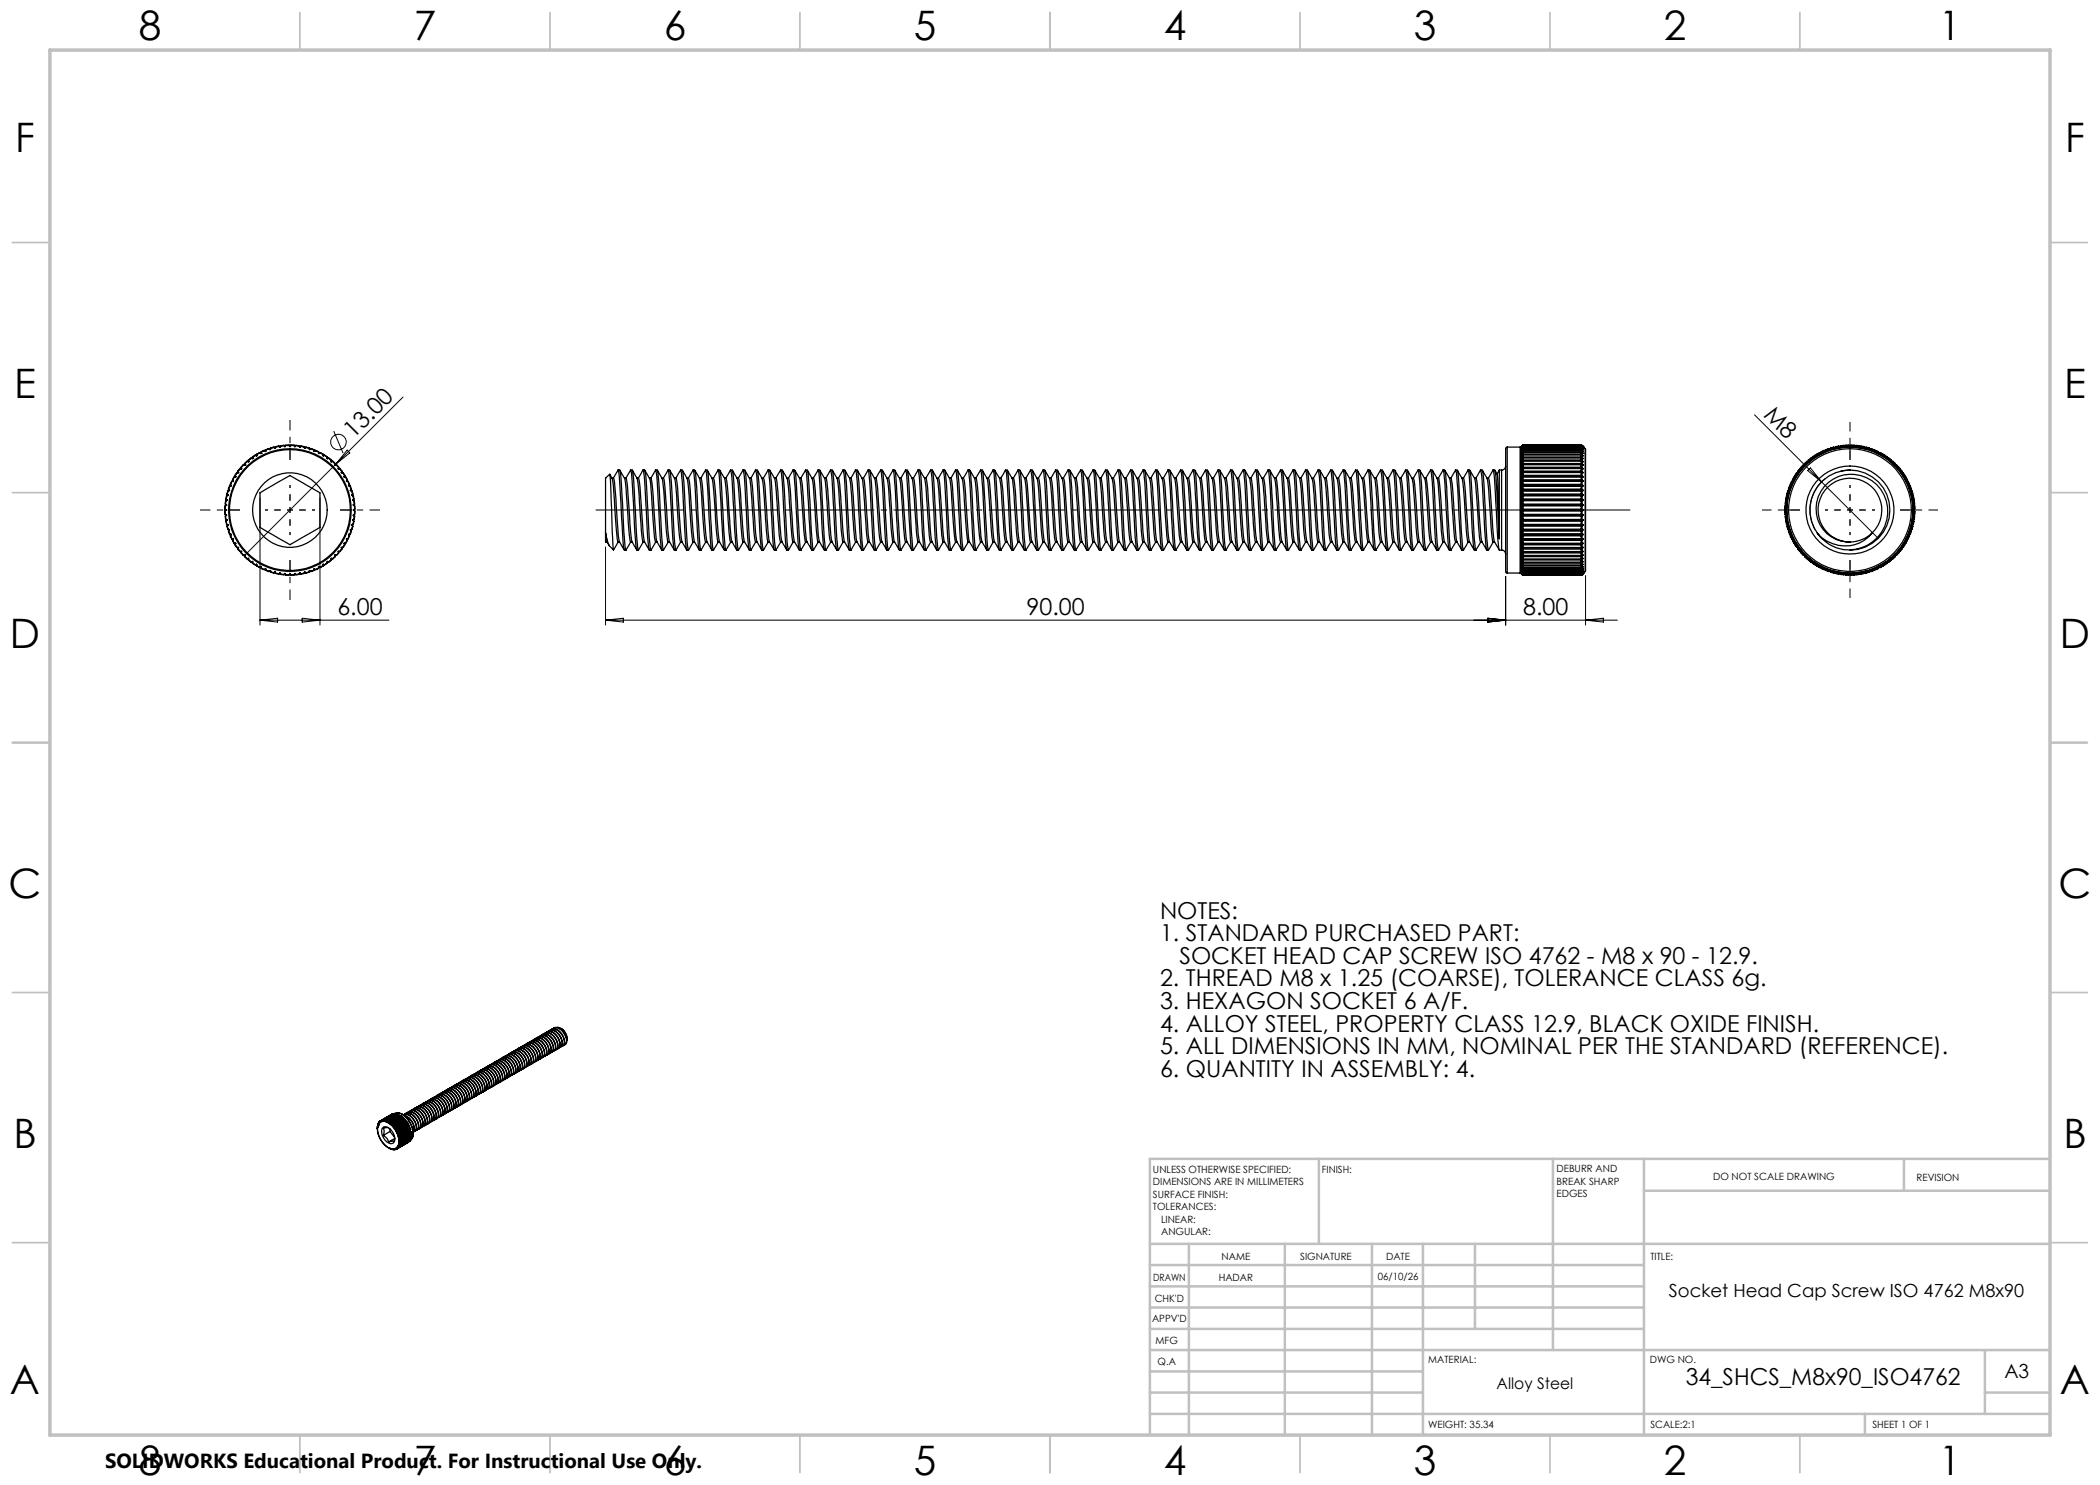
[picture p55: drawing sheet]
<svg xmlns="http://www.w3.org/2000/svg" width="420mm" height="297mm" viewBox="0 0 420 297" stroke-linecap="round" stroke-linejoin="round" font-family="sans-serif">
<defs><g id="words">
<g font-size="8.1">
<text x="27.7" y="8">8</text>
<text x="82.7" y="8">7</text>
<text x="132.7" y="8">6</text>
<text x="182.7" y="8">5</text>
<text x="232.7" y="8">4</text>
<text x="282.7" y="8">3</text>
<text x="332.7" y="8">2</text>
<text x="387.7" y="8">1</text>
<text x="3" y="30.4">F</text>
<text x="413" y="30.4">F</text>
<text x="2.8" y="79.6">E</text>
<text x="412.8" y="79.6">E</text>
<text x="2" y="129.6">D</text>
<text x="412" y="129.6">D</text>
<text x="1.7" y="179.6">C</text>
<text x="411.7" y="179.6">C</text>
<text x="2.7" y="229.6">B</text>
<text x="412.7" y="229.6">B</text>
<text x="2" y="278.9">A</text>
<text x="412" y="278.9">A</text>
<text x="27.7" y="295">8</text>
<text x="82.7" y="295">7</text>
<text x="132.7" y="295">6</text>
<text x="182.7" y="295">5</text>
<text x="232.7" y="295">4</text>
<text x="282.7" y="295">3</text>
<text x="332.7" y="295">2</text>
<text x="387.7" y="295">1</text>
</g>
<g font-size="4.7">
<text x="352.6" y="83.1" transform="rotate(45 352.6 83.1)">M8</text>
<text x="70.7" y="87.8" transform="rotate(-45 70.7 87.8)">13.00</text>
<text x="67.5" y="123">6.00</text>
<text x="205.3" y="123">90.00</text>
<text x="304.6" y="123">8.00</text>
<text x="232" y="183.7">NOTES:</text>
<text x="232" y="188.2">1. STANDARD PURCHASED PART:</text>
<text x="232" y="197.3">2. THREAD M8 x 1.25 (COARSE), TOLERANCE CLASS 6g.</text>
<text x="235.9" y="192.8">SOCKET HEAD CAP SCREW ISO 4762 - M8 x 90 - 12.9.</text>
<text x="232" y="201.8">3. HEXAGON SOCKET 6 A/F.</text>
<text x="232" y="206.3">4. ALLOY STEEL, PROPERTY CLASS 12.9, BLACK OXIDE FINISH.</text>
<text x="232" y="210.9">5. ALL DIMENSIONS IN MM, NOMINAL PER THE STANDARD (REFERENCE).</text>
<text x="232" y="215.4">6. QUANTITY IN ASSEMBLY: 4.</text>
<text x="337.1" y="277">34_SHCS_M8x90_ISO4762</text>
</g>
<text font-size="4.1" x="21" y="293.7">SOLIDWORKS Educational Product. For Instructional Use Only.</text>
<text font-size="3.9" x="400.9" y="275.5">A3</text>
<text font-size="3.6" x="333.8" y="259.4">Socket Head Cap Screw ISO 4762 M8x90</text>
<text font-size="3.2" x="299.3" y="277.9">Alloy Steel</text>
<g font-size="2">
<text x="230.6" y="234.6">UNLESS OTHERWISE SPECIFIED:</text>
<text x="230.6" y="237.1">DIMENSIONS ARE IN MILLIMETERS</text>
<text x="230.6" y="239.6">SURFACE FINISH:</text>
<text x="264.4" y="234.6">FINISH:</text>
<text x="311.3" y="234.5">DEBURR AND</text>
<text x="311.3" y="237">BREAK SHARP</text>
<text x="311.3" y="239.5">EDGES</text>
<text x="342.6" y="236">DO NOT SCALE DRAWING</text>
<text x="383.3" y="236.2">REVISION</text>
<text x="230.6" y="242.1">TOLERANCES:</text>
<text x="232.2" y="244.6">LINEAR:</text>
<text x="232.2" y="247.1">ANGULAR:</text>
<text x="244.3" y="252">NAME</text>
<text x="260" y="251.9">SIGNATURE</text>
<text x="277.2" y="251.9">DATE</text>
<text x="330.1" y="251.9">TITLE:</text>
<text x="230.6" y="256.1">DRAWN</text>
<text x="243.7" y="256.1">HADAR</text>
<text x="275.6" y="255.9">06/10/26</text>
<text x="230.9" y="260.3">CHK'D</text>
<text x="230.4" y="264.4">APPV'D</text>
<text x="231.1" y="268.8">MFG</text>
<text x="231.5" y="273">Q.A</text>
<text x="285.6" y="272.5">MATERIAL:</text>
<text x="330" y="272.5">DWG NO.</text>
<text x="285.6" y="285.5">WEIGHT: 35.34</text>
<text x="330.1" y="285.6">SCALE:2:1</text>
<text x="374.5" y="285.6">SHEET 1 OF 1</text>
</g>
</g></defs>
<g fill="none" stroke="#000" stroke-width=".25">
<path d="M45.2 99.9l.2 .1-.2 .2M45.4 99.1l-.2 .8M45.4 98.8l.2 .3h-.2M45.6 98.2l-.2 .6M45.7 97.9l.2 .1M45.9 98.1l-.3 .1M45.9 98v.1M46 97.2l-.3 .7M46.1 96.9l.1 .3h-.2M46.4 96.3l-.3 .6M46.5 96l.2 .3h-.3M46.9 95.4l-.4 .6"/>
<path d="M47 95.1l.2 .3h-.3M47.4 94.5l-.4 .6M47.6 94.3l.1 .2h-.3M48 93.7l-.4 .6M48.3 93.5v.3l-.3-.1M48.8 93l-.5 .5M48.8 93h.2M48.8 93l-.3 .1-.2 .4M48.9 92.8l.1 .2M49 93h.1M49.5 92.3l-.6 .5M49.7 92.1v.3l-.2-.1"/>
<path d="M50.3 91.6l-.6 .5M50.3 91.6l.3 .1M50.3 91.6l-.6 .4v.1M50.5 91.5l.1 .2M50.6 91.7h.1M51.1 91.1l-.6 .4M51.4 90.9v.3l-.3-.1M52 98.6l6-3.5 4.7 2.7 1.3 .8v6.9l-6 3.4-4.8-2.7-1.2-.7zM52 90.6l-.6 .3M52 90.6l.2 .1M52.2 90.7h.1M52.2 90.4v.3"/>
<path d="M52.9 90.1l-.7 .3M52.9 90.1l-.3 .1-.4 .2M53.2 90l-.1 .3-.2-.2M53.8 89.8l-.6 .2M54.1 89.7l-.1 .3-.2-.2M54.8 89.5l-.7 .2M54.8 89.5l-.1-.1-.6 .3M55.1 89.4l-.1 .3-.2-.2M55.8 89.3l-.7 .1M55.8 89.3h-.7v.1M56.1 89.2l-.1 .3-.2-.2M56.8 89.1l-.7 .1"/>
<path d="M57.1 89.1l-.1 .3-.2-.3M57.1 89.1h.7M57.1 89.1l.7-.1v.1M57.8 89.1l.2 .2 .1-.2M58.1 89.1h.7M58.1 89.1l.1-.1 .6 .1M58.8 89.1l.1 .3 .2-.3M59.1 89.1l.8 .1M59.9 89.2l.1 .3 .1-.2M60.1 89.3l.8 .1M60.1 89.3h.8v.1M60.9 89.4v.3l.2-.2"/>
<path d="M61.1 89.5l.7 .2M61.1 89.5l.2-.1 .5 .3M61.8 89.7l.1 .3 .2-.2M62.1 89.8l.7 .2M62.8 90l.1 .3 .2-.2M63.1 90.1l.6 .3M63.7 90.4l.1 .3 .2-.1M64 90.6l.6 .3M64.6 90.9v.3l.3-.1M64.9 91.1l.6 .4M65.5 91.5l-.1 .3 .3-.2M65.7 91.6l.6 .5"/>
<path d="M65.7 91.6l.6 .4v.1M66.3 92.1v.3l.2-.1M66.5 92.3l.5 .5M67 92.8v.3l.2-.1M67.2 93l.5 .5M67.7 93.5l-.1 .3 .3-.1M67.9 93.7l.5 .6M68.4 94.3l-.2 .2h.3M68.5 94.5l.4 .6M68.5 94.5h.1l.3 .6M68.9 95.1l-.1 .3h.3M69.1 95.4l.3 .6"/>
<path d="M69.4 96l-.1 .3h.3M69.6 96.3l.3 .6M69.9 96.9l-.2 .3h.3M70 97.2l.2 .7M70.2 97.9l-.1 .2 .2 .1M70.3 98.2l.2 .6M70.3 98.2h.1l.1 .6M70.5 98.8l-.2 .3h.3M70.6 99.1l.1 .8M70.7 99.9l-.2 .1 .3 .2M122 94.9l.4 .7h.3l.2 .9 .7 10.5 .3 1.3M122.4 95.7l.5 4.2a56.7 56.7 0 0 0 .7 8.5"/>
<path d="M123.6 94l-.9 1.6M123.6 94h.4l.9 1.6h.3l.1 .3 .9 11.2a4.5 4.5 0 0 0 1.2 2.9M123.6 94a60.3 60.3 0 0 1 .7 9.6l.3 5.1 .2 1.3M123.6 94v.1M124 94.1l.2 1.3 .4 6.6a52 52 0 0 0 .6 8M124.9 95.7l.5 4.5a52 52 0 0 0 .7 8.2M126.1 94l-.9 1.7M126.1 94h.4l.9 1.7M126.1 94a60.3 60.3 0 0 1 .7 9.6l.3 5.1 .3 1.3M126.1 94v.1M126.5 94.1l.2 1.3 .4 6.6a48.1 48.1 0 0 0 .6 8M127.4 95.6h.3"/>
<path d="M127.4 95.7l.5 4.6a44.5 44.5 0 0 0 .7 8M127.7 95.7l.3 1.9 .6 8.5a5.8 5.8 0 0 0 1.3 3.9M128.6 94l-.9 1.6M128.6 94h.3l1 1.7 .3-.1M128.6 94a109.7 109.7 0 0 1 .9 12.4l.4 3.6M128.6 94v.1M129 94.1l.2 1.3 .4 6.6a48.1 48.1 0 0 0 .6 8M129.9 95.7a91.1 91.1 0 0 1 .9 10.8 2.9 2.9 0 0 0 .4 1.9l-1 1.6M130.2 95.7a41.8 41.8 0 0 1 .7 8l.2 2.8a4.8 4.8 0 0 0 1.3 3.5M131.1 94l-1 1.7M131.1 94h.3l1 1.6h.3l.1 .4 .5 5.3a39.1 39.1 0 0 0 .6 7.1l1 1.6M131.1 94a109.8 109.8 0 0 1 .9 12.4l.3 3.6"/>
<path d="M131.1 94v.1M131.5 94.1l.3 2.3 .2 5.6a52 52 0 0 0 .7 8M132.4 95.7a53.5 53.5 0 0 1 .8 9.2l.3 3.1 .2 .3-1 1.7M133.6 94l-1 1.7M133.6 94a109.7 109.7 0 0 1 .9 12.4l.3 3.6M133.6 94h.3M133.6 94v.1M133.9 94l1 1.7M133.9 94.1a93.4 93.4 0 0 1 .8 11l.2 3.6 .3 1.3M134.9 95.6l.3 .1 .2 1.1 .7 9.7a5.1 5.1 0 0 0 1.2 3.5M134.9 95.7l.3 2.1 .6 8.7 .3 1.9M136.1 94l-1 1.7"/>
<path d="M136.1 94a97.6 97.6 0 0 1 .8 11.1l.4 4.9M136.1 94h.4M136.1 94v.1M136.5 94l.9 1.7M136.5 94.1a93.4 93.4 0 0 1 .7 11l.2 3.6 .3 1.3M137.4 95.6h.3M137.4 95.7l.2 1.1 .3 3.9a37.6 37.6 0 0 0 .7 7.7M137.7 95.7l.3 2.2 .6 8.7a5 5 0 0 0 1.2 3.4M138.6 94l-.9 1.7M138.6 94a97.6 97.6 0 0 1 .8 11.1l.4 4.9M138.6 94h.3M138.6 94v.1"/>
<path d="M139 94l.9 1.7 .3-.1M139 94.1l.3 3.5 .3 4.4a52 52 0 0 0 .6 8M139.9 95.7l.4 3.6a68.1 68.1 0 0 0 .8 9.1h.3M140.2 95.7l.3 2.3 .6 8.7a3.6 3.6 0 0 0 .8 2.5l.4 .8M141.1 94l-.9 1.7M141.1 94a83.3 83.3 0 0 1 .8 11.1l.4 4.9M141.1 94h.3M141.1 94v.1M141.5 94l.9 1.7 .3-.1M141.5 94.1l.2 1.3 .4 6.6a52 52 0 0 0 .6 8M142.4 95.7l.4 3.7a61.2 61.2 0 0 0 .8 9M142.7 95.7a50.3 50.3 0 0 1 .7 8.4l.5 4.2"/>
<path d="M143.6 94l-.9 1.7M143.6 94a60.3 60.3 0 0 1 .7 9.6l.3 5.1 .3 1.3M143.6 94h.3M143.6 94v.1M144 94l.9 1.6 .3 .1a55.1 55.1 0 0 1 .7 8.4l.2 2.3a5.1 5.1 0 0 0 1.3 3.6M144 94.1l.2 1.3 .4 6.6a52 52 0 0 0 .6 8M144.9 95.7l.6 5.3a38.1 38.1 0 0 0 .6 7.4M146.1 94l-1 1.7M146.1 94a109.8 109.8 0 0 1 .9 12.4l.4 3.6M146.1 94h.3M146.1 94v.1M146.5 94l.4 .9a3.8 3.8 0 0 1 .8 2.5l.3 3.7a39.4 39.4 0 0 0 .6 7.3l-.9 1.6"/>
<path d="M146.5 94.1l.2 1.3 .4 6.6a48.1 48.1 0 0 0 .6 8M147.4 95.6h.3M147.7 95.7a31.7 31.7 0 0 1 .6 6.9l.4 4.7a2.5 2.5 0 0 0 .6 1.8l.6 .9M148.6 94l-1 1.7M148.6 94a109.7 109.7 0 0 1 .9 12.4l.4 3.6M148.6 94h.3M148.6 94v.1M149 94l.9 1.7 .3-.1M149 94.1l.2 1.3 .4 6.6a48.1 48.1 0 0 0 .6 8M149.9 95.7l.3 1.7 .6 8.9 .4 2.1-1 1.6M150.2 95.7a29.5 29.5 0 0 1 .6 6.8l.4 4.8a2.84 2.84 0 0 0 .7 1.9l.5 .8M151.1 94l-.9 1.6"/>
<path d="M151.1 94a109.7 109.7 0 0 1 .9 12.4l.3 3.6M151.1 94h.3M151.1 94v.1M151.4 94l1 1.6 .3 .1 .2 .7 .8 10.8a3 3 0 0 0 .7 2l.4 .8M151.5 94.1l.3 2.3 .2 5.6a52 52 0 0 0 .7 8M152.4 95.7l.3 1.6 .6 9 .2 1.6 .2 .5-1 1.6M153.6 94l-1 1.7M153.6 94a97.6 97.6 0 0 1 .8 11.1l.4 4.9M153.6 94h.4M153.6 94v.1M154 94l.9 1.6h.3l.2 .8 .8 10.8a4.8 4.8 0 0 0 1.1 2.8M154 94.1a93.4 93.4 0 0 1 .7 11l.2 3.6 .3 1.3"/>
<path d="M154.9 95.7l.4 2.6 .5 7.9a3.7 3.7 0 0 0 .4 2.2l-1 1.6M156.1 94l-.9 1.6M156.1 94a97.5 97.5 0 0 1 .8 11.1l.4 4.9M156.1 94h.3M156.1 94v.1M156.5 94l.9 1.6h.3l.1 .2 .9 11.3a2.85 2.85 0 0 0 .7 2.1l.4 .8M156.5 94.1l.3 3.5 .3 4.4a52 52 0 0 0 .6 8M157.4 95.7l.4 2.5 .6 8.9 .2 1.3M158.6 94l-.9 1.7M158.6 94a83.3 83.3 0 0 1 .8 11.1l.4 4.9M158.6 94h.3M158.6 94v.1"/>
<path d="M159 94l.9 1.6h.3l.2 .7 .8 10.8a3 3 0 0 0 .7 2.1l.4 .8M159 94.1l.2 1.3 .4 6.6a52 52 0 0 0 .6 8M159.9 95.7l.3 1.5 .6 8.9 .3 2.3M161.1 94l-.9 1.6M161.1 94a60.3 60.3 0 0 1 .7 9.6l.3 5.1 .2 1.3M161.1 94h.3M161.1 94v.1M161.5 94l.9 1.6h.3l.2 .7 .8 10.7a4.7 4.7 0 0 0 1.2 3M161.5 94.1l.2 1.3 .4 6.6a52 52 0 0 0 .6 8M162.4 95.7l.3 1.4 .2 3.5a47.1 47.1 0 0 0 .7 7.8h.3M163.6 94l-.9 1.6M163.6 94a60.3 60.3 0 0 1 .7 9.6l.3 5.1 .3 1.3"/>
<path d="M163.6 94h.3M163.6 94v.1M164 94l.9 1.7 .3-.1M164 94.1l.2 1.3 .4 6.6a48.1 48.1 0 0 0 .6 8M164.9 95.7l.5 4.9a50 50 0 0 0 .7 7.8h.3M165.2 95.6a25.4 25.4 0 0 1 .6 6.4l.4 5 .2 1.3M166.1 94l-.9 1.6M166.1 94a109.7 109.7 0 0 1 .9 12.4l.3 3.6M166.1 94h.3M166.1 94v.1M166.5 94l.9 1.7M166.5 94.1l.2 1.3 .4 6.6a48.1 48.1 0 0 0 .6 8"/>
<path d="M167.4 95.6h.3M167.4 95.7l.3 2.3 .5 7.9 .4 2.5M167.7 95.6l.3 1.4 .2 3.5a51.6 51.6 0 0 0 .7 7.9l1 1.6M168.6 94l-.9 1.6M168.6 94a109.7 109.7 0 0 1 .9 12.4l.3 3.6M168.6 94h.3M168.6 94v.1M169 94l.9 1.7M169 94.1l.3 2.3 .2 5.6a52 52 0 0 0 .7 8M169.9 95.6h.3M169.9 95.7l.5 4.7a47.6 47.6 0 0 0 .7 8M170.2 95.7a72.4 72.4 0 0 1 .9 10.1l.1 1.1a4.5 4.5 0 0 0 1.2 3.1"/>
<path d="M171.1 94l-.9 1.6M171.1 94a97.5 97.5 0 0 1 .8 11.1l.4 4.9M171.1 94h.3M171.1 94v.1M171.4 94l1 1.6 .3 .1a41.6 41.6 0 0 1 .7 7.5l.2 3.6a5 5 0 0 0 1.2 3.2M171.5 94.1l.3 2.3 .2 5.6a52 52 0 0 0 .7 8M172.4 95.7l.3 2.2 .6 8.9 .4 1.6-1 1.6M173.6 94l-1 1.7M173.6 94a97.6 97.6 0 0 1 .8 11.1l.4 4.9M173.6 94h.4M173.6 94v.1M174 94l.9 1.6 .4 .1v.4l.8 10.7a3.4 3.4 0 0 0 .8 2.4l.4 .8"/>
<path d="M174 94.1a93.4 93.4 0 0 1 .7 11l.2 3.6 .3 1.3M174.9 95.7a45.2 45.2 0 0 1 .7 7.4l.2 3.7 .3 1.6M176.1 94l-.9 1.7M176.1 94a97.6 97.6 0 0 1 .8 11.1l.4 4.9M176.1 94h.3M176.1 94v.1M176.5 94l.9 1.6 .3 .1a74.9 74.9 0 0 1 .8 10l.1 1a3.6 3.6 0 0 0 .8 2.5l.4 .8M176.5 94.1l.3 3.5 .3 4.4a52 52 0 0 0 .6 8M177.4 95.7a43.7 43.7 0 0 1 .7 7.4l.2 3.6 .3 1.7M178.6 94l-.9 1.7M178.6 94a83.3 83.3 0 0 1 .8 11.1l.4 4.9M178.6 94h.3"/>
<path d="M178.6 94v.1M179 94l.9 1.6 .3 .1a42.2 42.2 0 0 1 .7 7.3l.3 3.7a3.6 3.6 0 0 0 .7 2.5l.5 .8M179 94.1l.2 1.3 .4 6.6a52 52 0 0 0 .6 8M179.9 95.7l.2 1.1 .4 4.7a35.6 35.6 0 0 0 .6 6.9M181.1 94l-.9 1.7M181.1 94a60.3 60.3 0 0 1 .7 9.6l.3 5.1 .3 1.3M181.1 94h.3M181.1 94v.1M181.5 94l.9 1.6 .3 .1a39.4 39.4 0 0 1 .7 7.2l.2 3.7a5.2 5.2 0 0 0 1.3 3.4M181.5 94.1l.2 1.3 .4 6.6a52 52 0 0 0 .6 8M182.4 95.7l.3 1.9 .6 9 .3 1.8M183.6 94l-1 1.7"/>
<path d="M183.6 94h.4l.9 1.7M183.6 94a109.8 109.8 0 0 1 .9 12.4l.4 3.6M183.6 94v.1M184 94.1l.2 1.3 .4 6.6a48.1 48.1 0 0 0 .6 8M184.9 95.6h.3M184.9 95.7l.3 1.9 .6 8.3a4 4 0 0 0 .4 2.5l-1 1.6M185.2 95.7l.3 1.9 .2 2.4a55.1 55.1 0 0 0 .7 8.4l1 1.6M186.1 94l-1 1.7M186.1 94h.3l1 1.7 .3-.1M186.1 94a109.7 109.7 0 0 1 .9 12.4l.3 3.6M186.1 94v.1M186.5 94.1l.2 1.3 .4 6.6a48.1 48.1 0 0 0 .6 8"/>
<path d="M187.4 95.7a59.6 59.6 0 0 1 .8 8.9l.1 1.4a4.8 4.8 0 0 0 .4 2.4l-1 1.6M187.7 95.7l.3 1.6 .6 8.7a6 6 0 0 0 1.2 4M188.6 94l-.9 1.6M188.6 94h.3l1 1.7 .3-.1M188.6 94a109.8 109.8 0 0 1 .9 12.4l.3 3.6M188.6 94v.1M188.9 94.1a93.4 93.4 0 0 1 .8 11l.2 3.6 .3 1.3M189.9 95.7a64.6 64.6 0 0 1 .8 9l.1 1.3a4.2 4.2 0 0 0 .4 2.4l-1 1.6M190.2 95.6l.3 1.8 .6 8.6a5.8 5.8 0 0 0 1.2 4M191.1 94l-.9 1.6M191.1 94h.4l.9 1.6h.3a61 61 0 0 1 .8 9.2l.1 1.3a5.4 5.4 0 0 0 1.2 3.9M191.1 94a97.5 97.5 0 0 1 .8 11.1l.4 4.9"/>
<path d="M191.1 94v.1M191.5 94.1a93.4 93.4 0 0 1 .7 11l.2 3.6 .3 1.3M192.4 95.7a68.1 68.1 0 0 1 .8 9.1l.4 3.5M193.6 94l-.9 1.6M193.6 94a97.6 97.6 0 0 1 .8 11.1l.4 4.9M193.6 94h.3M193.6 94v.1M194 94l.9 1.6h.3a64.1 64.1 0 0 1 .8 9.3l.1 1.3a5.6 5.6 0 0 0 1.2 3.8M194 94.1l.3 3.5 .3 4.4a52 52 0 0 0 .6 8M194.9 95.7l.4 3 .5 7.5 .3 2.1M196.1 94l-.9 1.7M196.1 94h.4l.9 1.6 .3 .1 .1 .1 .8 11.1a5.1 5.1 0 0 0 1.2 3.1"/>
<path d="M196.1 94a83.3 83.3 0 0 1 .8 11.1l.4 4.9M196.1 94v.1M196.5 94.1l.2 1.3 .4 6.6a52 52 0 0 0 .6 8M197.4 95.7l.3 1.6 .6 9.6 .3 1.5M198.6 94l-.9 1.6M198.6 94a60.3 60.3 0 0 1 .7 9.6l.3 5.1 .2 1.3M198.6 94h.3M198.6 94v.1M199 94l.9 1.6 .3 .1a79.5 79.5 0 0 1 .9 10.4 5.8 5.8 0 0 0 1.3 3.9M199 94.1l.2 1.3 .4 6.6a52 52 0 0 0 .6 8M199.9 95.7l.3 1.4 .2 3.2a47.4 47.4 0 0 0 .7 8.1M201.1 94l-1 1.7"/>
<path d="M201.1 94a60.3 60.3 0 0 1 .7 9.6l.3 5.1 .3 1.3M201.1 94h.3M201.1 94v.1M201.5 94l.9 1.7M201.5 94.1l.2 1.3 .4 6.6a48.1 48.1 0 0 0 .6 8M202.4 95.6h.3M202.4 95.7l.4 3.3 .5 7.2 .3 2.1M202.7 95.7l.3 2.1 .6 8.4a5.4 5.4 0 0 0 1.3 3.8M203.6 94l-1 1.7M203.6 94a109.8 109.8 0 0 1 .9 12.4l.4 3.6M203.6 94h.3M203.6 94v.1"/>
<path d="M204 94l.9 1.7M204 94.1l.2 1.3 .4 6.6a48.1 48.1 0 0 0 .6 8M204.9 95.6l.3 .1a47.4 47.4 0 0 1 .7 8.1l.2 2.6a4.9 4.9 0 0 0 1.3 3.6M204.9 95.7l.3 2.3 .6 8.4 .2 1.7 .2 .3-1 1.6M206.1 94l-1 1.7M206.1 94a109.7 109.7 0 0 1 .9 12.4l.3 3.6M206.1 94h.3M206.1 94v.1M206.4 94l1 1.7 .3-.1a46.1 46.1 0 0 1 .7 8.4l.5 4.3M206.5 94.1l.3 2.3 .2 5.6a52 52 0 0 0 .7 8M207.4 95.7a62 62 0 0 1 .8 9.7l.2 2.2 .3 .8-1 1.6M208.6 94l-1 1.7"/>
<path d="M208.6 94a97.6 97.6 0 0 1 .8 11.1l.4 4.9M208.6 94h.4M208.6 94v.1M209 94l.9 1.7 .3-.1M209 94.1l.3 2.3 .2 5.6a52 52 0 0 0 .7 8M209.9 95.7a60.4 60.4 0 0 1 .7 8.5l.3 3.4 .2 .8M210.2 95.7a52.2 52.2 0 0 1 .8 8.5l.4 4.1M211.1 94l-.9 1.6M211.1 94a97.6 97.6 0 0 1 .8 11.1l.4 4.9M211.1 94h.3M211.1 94v.1M211.5 94l.9 1.7 .3-.1a61.5 61.5 0 0 1 .8 8.9l.4 3.8"/>
<path d="M211.5 94.1a93.4 93.4 0 0 1 .7 11l.2 3.6 .3 1.3M212.4 95.7l.3 1.6 .2 2.5a62 62 0 0 0 .7 8.6M213.6 94l-.9 1.6M213.6 94a97.5 97.5 0 0 1 .8 11.1l.4 4.9M213.6 94h.3M213.6 94v.1M214 94l.9 1.6h.3l.1 .3 .9 11.1a2.89 2.89 0 0 0 .7 2.2l.4 .8M214 94.1l.3 3.5 .3 4.4a52 52 0 0 0 .6 8M214.9 95.7l.5 4.3a55.2 55.2 0 0 0 .7 8.4M216.1 94l-.9 1.7M216.1 94a83.3 83.3 0 0 1 .8 11.1l.4 4.9M216.1 94h.3"/>
<path d="M216.1 94v.1M216.5 94l.9 1.6 .3 .1 .1 .3 .8 10a5.9 5.9 0 0 0 1.3 4M216.5 94.1l.2 1.3 .4 6.6a52 52 0 0 0 .6 8M217.4 95.7l.5 4.6a50.5 50.5 0 0 0 .7 8.1M218.6 94l-.9 1.7M218.6 94a60.3 60.3 0 0 1 .7 9.6l.3 5.1 .3 1.3M218.6 94h.3M218.6 94v.1M219 94l.9 1.7M219 94.1l.2 1.3 .4 6.6a52 52 0 0 0 .6 8M219.9 95.6h.3M219.9 95.7l.4 3.3 .5 7.2 .3 2.1"/>
<path d="M220.2 95.7l.4 3.3 .5 7.2a5.6 5.6 0 0 0 1.3 3.8M221.1 94l-1 1.7M221.1 94a109.7 109.7 0 0 1 .9 12.4l.4 3.6M221.1 94h.3M221.1 94v.1M221.5 94l.9 1.7M221.5 94.1l.2 1.3 .4 6.6a48.1 48.1 0 0 0 .6 8M222.4 95.6h.3M222.4 95.7l.3 2 .7 9.5 .1 1 .2 .2-1 1.6M222.7 95.7a63.8 63.8 0 0 1 .8 9.3l.4 3.3M223.6 94l-1 1.7M223.6 94a109.8 109.8 0 0 1 .9 12.4l.4 3.6"/>
<path d="M223.6 94h.3M223.6 94v.1M224 94l.9 1.7 .3-.1M224 94.1l.2 1.3 .4 6.6a48.1 48.1 0 0 0 .6 8M224.9 95.7l.5 4.9a42.5 42.5 0 0 0 .7 7.7M225.2 95.7l.3 1.8 .7 9.5a4.3 4.3 0 0 0 1.2 3M226.1 94l-.9 1.6M226.1 94a109.8 109.8 0 0 1 .9 12.4l.3 3.6M226.1 94h.3M226.1 94v.1M226.4 94l1 1.7 .3-.1M226.5 94.1l.3 2.3 .2 5.6a52 52 0 0 0 .7 8"/>
<path d="M227.4 95.7l.3 1.6 .7 9.8 .3 1.3-1 1.6M227.7 95.7l.3 1.6 .6 8.7a6 6 0 0 0 1.2 4M228.6 94l-.9 1.6M228.6 94a97.5 97.5 0 0 1 .8 11.1l.4 4.9M228.6 94h.4M228.6 94v.1M229 94l.9 1.7M229 94.1a93.4 93.4 0 0 1 .7 11l.2 3.6 .3 1.3M229.9 95.6h.3l.2 .8 .7 9.6a5.8 5.8 0 0 0 1.2 4M229.9 95.7l.3 1.7 .7 9.8 .2 1.1M231.1 94l-.9 1.7M231.1 94a97.6 97.6 0 0 1 .8 11.1l.4 4.9"/>
<path d="M231.1 94h.3M231.1 94v.1M231.5 94l.9 1.6h.3l.2 .8 .7 9.7a5.6 5.6 0 0 0 1.2 3.9M231.5 94.1l.3 3.5 .3 4.4a52 52 0 0 0 .6 8M232.4 95.7l.3 1.7 .7 9.8 .2 1.1M233.6 94l-.9 1.6M233.6 94a83.3 83.3 0 0 1 .8 11.1l.4 4.9M233.6 94h.3M233.6 94v.1M234 94l.9 1.6h.3l.1 .3 .8 10.3a5.4 5.4 0 0 0 1.2 3.8M234 94.1l.2 1.3 .4 6.6a52 52 0 0 0 .6 8M234.9 95.7a69.9 69.9 0 0 1 .8 9.2l.2 2.4 .2 1"/>
<path d="M236.1 94l-.9 1.6M236.1 94a60.3 60.3 0 0 1 .7 9.6l.3 5.1 .2 1.3M236.1 94h.3M236.1 94v.1M236.5 94l.9 1.6 .3 .1a66.7 66.7 0 0 1 .8 9.6l.1 1.1a5.2 5.2 0 0 0 1.3 3.6M236.5 94.1l.2 1.3 .4 6.6a52 52 0 0 0 .6 8M237.4 95.7l.3 1.7 .2 3.8a39.4 39.4 0 0 0 .7 7.2M238.6 94l-.9 1.7M238.6 94a109.8 109.8 0 0 1 .9 12.4l.4 3.6M238.6 94h.3M238.6 94v.1M239 94l.9 1.7 .3-.1"/>
<path d="M239 94.1l.2 1.3 .4 6.6a48.1 48.1 0 0 0 .6 8M239.9 95.7l.6 5.4a40.8 40.8 0 0 0 .6 7.3M240.2 95.7a30.6 30.6 0 0 1 .6 6.8l.4 4.8a2.84 2.84 0 0 0 .7 1.9l.5 .8M241.1 94l-1 1.7M241.1 94a109.8 109.8 0 0 1 .9 12.4l.4 3.6M241.1 94h.3M241.1 94v.1M241.5 94l.9 1.7M241.5 94.1l.2 1.3 .4 6.6a48.1 48.1 0 0 0 .6 8M242.4 95.6l.3 .1 .2 .8 .3 4.5a43.7 43.7 0 0 0 .7 7.4l1 1.6M242.4 95.7l.3 1.6 .6 9 .4 2.1-1 1.6M243.6 94l-1 1.7"/>
<path d="M243.6 94a109.7 109.7 0 0 1 .9 12.4l.4 3.6M243.6 94h.3M243.6 94v.1M243.9 94l1 1.6h.3l.2 .8 .8 10.8a4.2 4.2 0 0 0 1.2 2.8M244 94.1l.3 2.3 .2 5.6a52 52 0 0 0 .7 8M244.9 95.7l.3 1.6 .6 8.9 .2 1.7 .2 .5-1 1.6M246.1 94l-1 1.7M246.1 94a97.6 97.6 0 0 1 .8 11.1l.4 4.9M246.1 94h.4M246.1 94v.1M246.5 94l.9 1.6h.3l.2 .8 .8 10.8a4.8 4.8 0 0 0 1.1 2.8M246.5 94.1a93.4 93.4 0 0 1 .7 11l.2 3.6 .3 1.3"/>
<path d="M247.4 95.7l.4 2.6 .5 7.9a3.7 3.7 0 0 0 .4 2.2l-1 1.6M248.6 94l-1 1.7M248.6 94a97.5 97.5 0 0 1 .8 11.1l.4 4.9M248.6 94h.3M248.6 94v.1M249 94l.9 1.6h.3l.1 .2 .9 11.3a3 3 0 0 0 .7 2.1l.4 .8M249 94.1a93.4 93.4 0 0 1 .7 11l.2 3.6 .3 1.3M249.9 95.7l.4 2.5 .6 8.9 .2 1.3M251.1 94l-.9 1.7M251.1 94a83.3 83.3 0 0 1 .8 11.1l.4 4.9M251.1 94h.3M251.1 94v.1"/>
<path d="M251.5 94l.9 1.6h.3l.2 .7 .8 10.8a3 3 0 0 0 .7 2.1l.4 .8M251.5 94.1l.3 3.5 .3 4.4a52 52 0 0 0 .6 8M252.4 95.7l.3 1.4 .2 3.6a45.7 45.7 0 0 0 .7 7.7M253.6 94l-.9 1.6M253.6 94h.4l.9 1.6h.3a51.6 51.6 0 0 1 .7 7.9l.3 3.5a4.8 4.8 0 0 0 1.2 3M253.6 94a83.3 83.3 0 0 1 .8 11.1l.4 4.9M253.6 94v.1M254 94.1l.2 1.3 .4 6.6a52 52 0 0 0 .6 8M254.9 95.7l.3 1.4 .2 3.5a48.5 48.5 0 0 0 .7 7.8h.3M256.1 94l-.9 1.6M256.1 94h.4l.9 1.6h.3a48.5 48.5 0 0 1 .7 7.8l.3 3.6a3.2 3.2 0 0 0 .7 2.2l.5 .8M256.1 94a60.3 60.3 0 0 1 .7 9.6l.3 5.1 .3 1.3"/>
<path d="M256.1 94v.1M256.5 94.1l.2 1.3 .4 6.6a52 52 0 0 0 .6 8M257.4 95.7l.5 4.8a51.6 51.6 0 0 0 .7 7.9h.3M258.6 94l-.9 1.6M258.6 94h.4l.9 1.7M258.6 94a109.7 109.7 0 0 1 .9 12.4l.4 3.6M258.6 94v.1M259 94.1l.2 1.3 .4 6.6a48.1 48.1 0 0 0 .6 8M259.9 95.6h.3M259.9 95.7l.3 2.3 .5 7.9 .3 2.3 .2 .1-1 1.7M260.2 95.6a90.3 90.3 0 0 1 1 11.3 4.5 4.5 0 0 0 1.2 3.1M261.1 94l-.9 1.6"/>
<path d="M261.1 94h.3l1 1.7 .3-.1M261.1 94a109.8 109.8 0 0 1 .9 12.4l.4 3.6M261.1 94v.1M261.5 94.1l.2 1.3 .4 6.6a48.1 48.1 0 0 0 .6 8M262.4 95.7l.2 1.2 .8 10.8 .2 .7M262.7 95.7a70.7 70.7 0 0 1 .9 10.1l.1 1.1a4.5 4.5 0 0 0 1.2 3.1M263.6 94l-.9 1.6M263.6 94a109.7 109.7 0 0 1 .9 12.4l.3 3.6M263.6 94h.3M263.6 94v.1M263.9 94l1 1.6 .3 .1a40.3 40.3 0 0 1 .7 7.5l.2 3.6a4.9 4.9 0 0 0 1.3 3.2M263.9 94.1a93.4 93.4 0 0 1 .8 11l.2 3.6 .3 1.3"/>
<path d="M264.9 95.7a46.8 46.8 0 0 1 .7 7.5l.2 3.6a1.9 1.9 0 0 0 .4 1.6l-1 1.6M266.1 94l-1 1.7M266.1 94a97.6 97.6 0 0 1 .8 11.1l.4 4.9M266.1 94h.4M266.1 94v.1M266.5 94l.9 1.6 .4 .1v.4l.8 10.6a3.4 3.4 0 0 0 .8 2.5l.4 .8M266.5 94.1a93.4 93.4 0 0 1 .7 11l.2 3.6 .3 1.3M267.4 95.7a43.7 43.7 0 0 1 .7 7.4l.2 3.6 .3 1.7M268.6 94l-.9 1.7M268.6 94a97.6 97.6 0 0 1 .8 11.1l.4 4.9M268.6 94h.3M268.6 94v.1"/>
<path d="M269 94l.9 1.6 .3 .1a73.1 73.1 0 0 1 .8 9.9l.1 1.1a3.6 3.6 0 0 0 .8 2.5l.4 .8M269 94.1l.3 3.5 .3 4.4a52 52 0 0 0 .6 8M269.9 95.7l.3 2.1 .2 2.4a54.6 54.6 0 0 0 .7 8.2M271.1 94l-.9 1.7M271.1 94a83.3 83.3 0 0 1 .8 11.1l.4 4.9M271.1 94h.3M271.1 94v.1M271.5 94l.9 1.6 .3 .1a40.8 40.8 0 0 1 .7 7.2l.1 2.6a6 6 0 0 0 1.3 4.5M271.5 94.1l.2 1.3 .4 6.6a52 52 0 0 0 .6 8M272.4 95.7l.2 1 .4 4.8a37 37 0 0 0 .6 6.9M273.6 94l-.9 1.7M273.6 94a60.3 60.3 0 0 1 .7 9.6l.3 5.1 .2 1.3"/>
<path d="M273.6 94h.3M273.6 94v.1M274 94l.9 1.6 .3 .1a39.4 39.4 0 0 1 .7 7.2l.2 3.7a5.2 5.2 0 0 0 1.3 3.4M274 94.1l.2 1.3 .4 6.6a52 52 0 0 0 .6 8M274.9 95.7l.3 1.9 .6 9 .3 1.8M276.1 94l-.9 1.7M276.1 94a109.8 109.8 0 0 1 .9 12.4l.4 3.6M276.1 94h.3M276.1 94v.1M276.5 94l.9 1.7M276.5 94.1l.2 1.3 .4 6.6a48.1 48.1 0 0 0 .6 8M277.4 95.6h.3"/>
<path d="M277.4 95.7l.4 3.4a64.1 64.1 0 0 0 .8 9.3M277.7 95.7a83.5 83.5 0 0 1 .9 10.8 5 5 0 0 0 1.3 3.5M278.6 94l-1 1.7M278.6 94a109.7 109.7 0 0 1 .9 12.4l.4 3.6M278.6 94h.3M278.6 94v.1M279 94l.4 .9a4.9 4.9 0 0 1 .8 3l.1 1.3a61 61 0 0 0 .8 9.2M279 94.1l.2 1.3 .4 6.6a48.1 48.1 0 0 0 .6 8M279.9 95.6h.3M280.2 95.7l.2 1.1 .2 2.4a66.3 66.3 0 0 0 .8 9.1M281.1 94l-1 1.7M281.1 94a109.8 109.8 0 0 1 .9 12.4l.3 3.6"/>
<path d="M281.1 94h.3M281.1 94v.1M281.4 94l1 1.7 .3-.1M281.5 94.1l.3 2.3 .2 5.6a52 52 0 0 0 .7 8M282.4 95.7l.2 1.2 .2 2.4a58.1 58.1 0 0 0 .8 9.1M282.7 95.7a92 92 0 0 1 .9 11l.3 1.6M283.6 94l-1 1.7M283.6 94a97.6 97.6 0 0 1 .8 11.1l.4 4.9M283.6 94h.4M283.6 94v.1M284 94l.9 1.7 .3-.1M284 94.1l.3 2.3 .3 5.6a52 52 0 0 0 .6 8"/>
<path d="M284.9 95.7l.3 1.2 .5 8.6a6.1 6.1 0 0 0 .5 2.9l-1 1.6M285.2 95.7a99 99 0 0 1 .9 11 3.6 3.6 0 0 0 .8 2.5l.4 .8M286.1 94l-.9 1.7M286.1 94a97.5 97.5 0 0 1 .8 11.1l.4 4.9M286.1 94h.3M286.1 94v.1M286.5 94l.9 1.6 .3 .1a58.7 58.7 0 0 1 .8 8.9l.2 2.7a2.7 2.7 0 0 0 .7 1.9l.4 .8M286.5 94.1l.3 3.5 .3 4.4a52 52 0 0 0 .6 8M287.4 95.7l.4 3.8a52 52 0 0 0 .8 8.9M288.6 94l-.9 1.7M288.6 94a83.3 83.3 0 0 1 .8 11.1l.4 4.9M288.6 94h.3"/>
<path d="M288.6 94v.1M289 94l.9 1.6 .3 .1a40.8 40.8 0 0 1 .7 7.4l.3 4a3.2 3.2 0 0 0 .7 2.2l.4 .7M289 94.1l.3 3.5 .3 4.4a52 52 0 0 0 .6 8M289.9 95.7l.3 1.9 .7 9.5 .2 1.2M291.1 94l-.9 1.7M291.1 94a83.3 83.3 0 0 1 .8 11.1l.4 4.9M291.1 94h.3M291.1 94v.1M291.5 94l.9 1.7M291.5 94.1l.2 1.3 .4 6.6a52 52 0 0 0 .6 8M292.4 95.6l.3 .1a83.6 83.6 0 0 1 .9 10.4 5.6 5.6 0 0 0 1.3 3.9M292.4 95.7l.4 3.3 .5 7.1 .3 2.2"/>
<path d="M293.6 94l-.9 1.7M293.6 94a60.3 60.3 0 0 1 .7 9.6l.3 5.1 .3 1.3M293.6 94h.3M293.6 94v.1M294 94l.9 1.6 .3 .1a51.8 51.8 0 0 1 .7 8l.2 2.6a5.1 5.1 0 0 0 1.3 3.7M294 94.1l.2 1.3 .4 6.6a41 41 0 0 0 .6 8M294.9 95.7l.2 1.1 .8 10.5 .2 1M296.1 94l-.9 1.7M296.1 94a109.8 109.8 0 0 1 .9 12.4l.4 3.6M296.1 94h.3M296.1 94v.1M296.5 94l.9 1.7"/>
<path d="M296.5 94.1l.2 1.3 .4 6.6a48.1 48.1 0 0 0 .6 8M297.4 95.6h.3M297.4 95.7l.4 3.6a64.6 64.6 0 0 0 .8 9.1M297.7 95.7a44.1 44.1 0 0 1 .7 8.2l.5 4.4M298.6 94l-1 1.7M298.6 94a109.8 109.8 0 0 1 .9 12.4l.4 3.6M298.6 94h.3M298.6 94v.1M299 94.1l.3 2.3 .6 11.3M299 94a5.4 5.4 0 0 1 .6 3.6l.3 10.1M299.9 94v13.7M299.9 94h.4"/>
<path d="M299.9 94l-.5 .8M300.3 94v16M301.1 93.2a.78 .78 0 0 1-.8 .8M301.4 89.4l-.3 .3v24.7l.3 .2M301.4 89.4v25.2M301.4 89.4h2.6M304 89.4v25.2M304.2 89.4h-.2M304.2 89.4v25.3M304.3 89.6h.1M304.3 89.9h.1M304.3 90.2h.1"/>
<path d="M304.2 93h.2M304.2 98.1h.1M304.2 89.3v.1M304.2 91.7h.2M304.2 93h.3M304.3 89.3h.1M304.3 89.4h.1M304.3 90.7h.1M304.3 93.7l-.1 .1 .2-.1M304.3 94.5l-.1 .1 .2-.1M304.3 95.3l-.1 .1h.2M304.3 96.2l-.1 .1h.2"/>
<path d="M304.3 97.1v.1M304.3 97.2h.1M304.3 98l-.1 .1M304.3 98.1l.1 .1M304.3 99v.1M304.3 99.1h.1M304.3 100v.1M304.3 89.3h-.1M304.3 92.3h-.1M304.3 100h12.3M304.3 99.1h12.3M304.3 99h12.3"/>
<path d="M304.3 98.1h12.3M304.3 98h12.3M304.3 97.2h12.3M304.3 97.1h12.3M304.3 96.2h12.3M304.3 95.3h12.3M304.3 94.5h12.3M304.3 93.7h12.3M304.3 92.3h.1M304.3 91.1h.1M304.4 89.1l-.1 .2M304.4 89.1h.1"/>
<path d="M304.4 89.1v.1M304.4 89.2l-.1 .2M304.4 89.3l-.1 .2M304.4 89.3v.1M304.4 89.4l-.1 .2M304.4 89.5l-.1 .1M304.4 89.5v.2M304.4 89.7l-.1 .2M304.4 89.8l-.1 .1M304.4 89.8v.2M304.4 90l-.1 .2M304.4 90.1l-.1 .2"/>
<path d="M304.4 90.1v.3M304.4 90.4l-.1 .3M304.4 90.6l-.1 .1M304.4 90.6v.3M304.4 90.9l-.1 .2M304.4 91.1h-.1M304.4 91.1v.4M304.4 91.5l-.1 .2M304.4 91.6l-.2 .1M304.4 91.6v.5M304.4 92.1l-.1 .2M304.4 92.3h-.2"/>
<path d="M304.4 92.3v.5M304.4 92.8l-.1 .2M304.4 93v.5M304.4 93.5l-.1 .2M304.4 93.7v.6M304.4 94.3l-.1 .2M304.4 94.5v.6M304.4 95.1l-.1 .2M304.4 95.4v.6M304.4 96l-.1 .2M304.4 96.3v.6M304.4 96.9l-.1 .2"/>
<path d="M304.4 97.2v.7M304.4 97.9l-.1 .1M304.4 98.2v.6M304.4 98.8l-.1 .2M304.4 99.1v.8M304.4 99.9l-.1 .1M304.4 99.1l.2 .1M304.4 98.2h.2v.6M304.4 97.2h.2v.6M304.4 96.3h.2M304.4 95.4h.2M304.4 93.7h.2v.5"/>
<path d="M304.6 99.8l-.2 .1M304.6 99.2v.6M304.6 98.8h-.2M304.6 97.8l-.2 .1M304.6 96.9h-.2M304.6 96.3v.6M304.6 96h-.2M304.6 95.4v.6M304.6 95.1h-.2M304.6 94.5h-.2M304.6 94.5v.6M304.6 94.2l-.2 .1"/>
<path d="M304.6 93.4l-.2 .1M304.6 93h-.2M304.6 93v.4M304.6 92.7l-.2 .1M304.6 92.2l-.2 .1M304.6 92.2v.5M304.6 92l-.2 .1M304.6 91.6h-.2M304.6 91.6v.4M304.6 91.4l-.2 .1M304.6 91l-.2 .1M304.6 91v.4"/>
<path d="M304.6 90.8l-.2 .1M304.6 90.5l-.2 .1M304.6 90.5v.3M304.6 90.3l-.2 .1M304.6 90.1h-.2M304.6 90.1v.2M304.6 90h-.2M304.6 89.7l-.2 .1M304.6 89.7v.3M304.6 89.6l-.2 .1M304.6 89.4l-.2 .1M304.6 89.4v.2"/>
<path d="M304.6 89.3l-.2 .1M304.6 89.2l-.2 .1M304.6 89.2v.1M304.6 89.1l-.2 .1M304.6 89.1h-.2M304.6 89.1h.1M304.6 89l-.2 .1M304.6 89h.1M304.6 95.4h11.6M304.6 89.4h11.6M304.6 99.8h11.6M304.6 99.2h11.6"/>
<path d="M304.6 98.8h11.6M304.6 97.8h11.6M304.6 96.9h11.6M304.6 96.3h11.6M304.6 96h11.6M304.6 95.1h11.6M304.6 94.5h11.6M304.6 94.2h11.6M304.6 93.4h11.6M304.6 93h11.6M304.6 92.7h11.6M304.6 92.2h11.6"/>
<path d="M304.6 92h11.6M304.6 91.6h11.6M304.6 91.4h11.6M304.6 91h11.6M304.6 90.8h11.6M304.6 90.5h11.6M304.6 90.3h11.6M304.6 90.1h11.6M304.6 90h11.6M304.6 89.7h11.6M304.6 89.6h11.6M304.6 89.3h11.6"/>
<path d="M304.6 89.2h11.6M304.6 89.1h11.6M304.6 89h11.6M316.2 99.8l.2 .1M316.2 99.2v.6M316.2 98.8h.2M316.2 97.8l.2 .1M316.2 96.9h.2M316.2 96.3v.6M316.2 96.3h.2M316.2 96h.2M316.2 95.4v.6"/>
<path d="M316.2 95.4h.2M316.2 95.1h.2M316.2 94.5v.6M316.2 94.5h.2M316.2 94.2l.2 .1M316.2 93.4l.2 .1M316.2 93v.4M316.2 93h.2M316.2 92.7l.2 .1M316.2 92.2v.5M316.2 92.2l.2 .1M316.2 92l.2 .1"/>
<path d="M316.2 91.6v.4M316.2 91.6h.2M316.2 91.4l.2 .1M316.2 91v.4M316.2 91l.2 .1M316.2 90.8l.2 .1M316.2 90.5v.3M316.2 90.5l.2 .1M316.2 90.3l.2 .1M316.2 90.1v.2M316.2 90.1h.2M316.2 90h.2"/>
<path d="M316.2 89.7v.3M316.2 89.7l.2 .1M316.2 89.6l.2 .1M316.2 89.4v.2M316.2 89.4l.2 .1M316.2 89.3l.2 .1M316.2 89.2v.1M316.2 89.2l.2 .1M316.2 89.1l.2 .1M316.2 89.1h.1M316.2 89.1h.2M316.2 89l.2 .1"/>
<path d="M316.2 89h.1M316.4 93h.2M316.4 99.9l.2 .1M316.4 99.1v.8M316.4 98.8l.2 .2M316.4 98.2v.6M316.4 97.9l.2 .1M316.4 97.2v.7M316.4 96.9l.2 .2M316.4 96.3v.6M316.4 96l.2 .2M316.4 95.4v.6"/>
<path d="M316.4 95.1l.2 .2M316.4 94.5v.6M316.4 94.3l.2 .2M316.4 93.7v.6M316.4 93.5l.2 .2M316.4 93v.5M316.4 92.8l.2 .2M316.4 92.3v.5M316.4 92.3h.2M316.4 92.1l.2 .2M316.4 91.6v.5M316.4 91.6l.2 .1"/>
<path d="M316.4 91.5l.2 .2M316.4 91.1v.4M316.4 91.1h.2M316.4 90.9l.2 .2M316.4 90.6v.3M316.4 90.6l.2 .1M316.4 90.4l.2 .3M316.4 90.1v.3M316.4 90.1l.2 .2M316.4 90l.2 .2M316.4 89.8v.2M316.4 89.8l.2 .1"/>
<path d="M316.4 89.7l.2 .2M316.4 89.5v.2M316.4 89.5l.2 .1M316.4 89.4l.2 .2M316.4 89.3v.1M316.4 89.3l.2 .2M316.4 89.2l.2 .2M316.4 89.1v.1M316.4 89.1l.2 .2M316.4 89.1h.1M316.4 99.1l-.2 .1M316.4 98.2h-.2v.6"/>
<path d="M316.4 97.2h-.2v.6M316.4 93.7h-.2v.5M316.5 91.7h.1M316.5 91.1h.1M316.5 90.7h.1M316.5 90.2h.1M316.5 89.9h.1M316.5 89.6h.1M316.6 100v.1M316.6 99.1h-.2M316.6 99v.1M316.6 98.1l-.2 .1"/>
<path d="M316.6 97.2h-.2M316.6 97.1v.1M316.6 96.2v.1h-.2M316.6 95.3v.1h-.2M316.6 94.5v.1l-.2-.1M316.6 93.7v.1l-.2-.1M316.6 93h.1M316.6 92.3h.1M316.6 90.7h.1M316.6 90.3h.1M316.6 89.9h.1M316.6 89.6h.1"/>
<path d="M316.6 89.5h.1M316.6 89.3h.1M316.6 89.4h.1M316.6 98.1h.1M316.6 89.3l.4 .4M317 89.7v24.6M357.2 99.9l.2 .2-.2 .1M357.4 99.1l-.2 .8M357.4 98.8l.2 .3h-.2M357.6 98.2l-.2 .6M357.7 97.9l.2 .2-.3 .1M358 97.2l-.3 .7"/>
<path d="M358 97.2l-.1 .1-.2 .6M358.1 96.9l.1 .3h-.2M358.4 96.3l-.3 .6M358.5 96l.2 .3h-.3M358.9 95.4l-.4 .6M359 95.1l.2 .3h-.3M359.4 94.5l-.4 .6M359.6 94.3l.1 .2h-.3M360 93.7l-.4 .6M360.3 93.5v.3l-.3-.1M360.8 93l-.5 .5M360.8 93l-.3 .1-.2 .4"/>
<path d="M361 92.8v.3l-.2-.1M361.5 92.3l-.5 .5M361.5 92.3l-.5 .3v.2M361.7 92.1v.3l-.2-.1M362.3 91.6l-.6 .5M362.3 91.6l-.6 .4v.1M362.5 91.5v.3l-.2-.2M363.1 91.1l-.6 .4M363.4 90.9v.3l-.3-.1M364 90.6l-.6 .3M364.2 90.4v.3l-.2-.1M364.9 90.1l-.7 .3"/>
<path d="M364.9 90.1l-.4 .1-.3 .2M365.2 90l-.1 .3-.2-.2M365.9 89.8l-.7 .2M365.9 89.8h-.4l-.3 .2M366.1 89.7l-.1 .3-.1-.2M366.8 89.5l-.7 .2M366.8 89.5l-.1-.1-.6 .3M367.1 89.4l-.1 .3-.2-.2M367.8 89.3l-.7 .1M367.8 89.3h-.5l-.2 .1M368.1 89.2l-.1 .3-.2-.2M368.8 89.1l-.7 .1"/>
<path d="M369.1 89.1l-.1 .3-.2-.3M369.1 89.1h.8M369.1 89.1l.7-.1 .1 .1M369.9 89.1l.1 .2 .1-.2M370 94l-1.8 .2M370.1 89.1h.7M370.1 89.1l.1-.1 .6 .1M370.8 89.1l.1 .3 .3-.3M371.2 89.1l.7 .1M371.9 89.2l.1 .3 .1-.2M372.1 89.3l.8 .1M372.1 89.3h.8v.1"/>
<path d="M372.9 89.4v.3l.2-.2M373.1 89.5l.7 .2M373.1 89.5l.2-.1 .5 .3M373.8 89.7l.1 .3 .2-.2M374.1 89.8l.7 .2M374.8 90l.1 .3 .2-.2M375.1 90.1l.6 .3M375.7 90.4v.3M375.7 90.7h.1M376 90.6l-.3 .1M376 90.6l.6 .3M376.6 90.9v.3l.3-.1"/>
<path d="M376.9 91.1l.6 .4M377.4 91.7h.1M377.5 91.5l-.1 .2M377.7 91.6l-.3 .1M377.7 91.6l.6 .5M377.7 91.6l.5 .3 .1 .2M378.2 92.3h.1M378.3 92.1l-.1 .2M378.5 92.3h-.3M378.5 92.3l.5 .5M379 93h.1M379 93h.2"/>
<path d="M379 92.8v.2M379.2 93l.5 .5M379.7 93.5l-.1 .3 .3-.1M379.9 93.7l.5 .6M380.4 94.3l-.2 .2h.3M380.5 94.5l.4 .6M380.9 95.1l-.1 .3h.3M381.1 95.4l.3 .6M381.4 96l-.1 .3h.3M381.6 96.3l.3 .6M381.9 96.9l-.2 .3h.3M382 97.2l.2 .7"/>
<path d="M382.1 98v.1M382.1 98.1l.2 .1M382.2 97.9l-.1 .1M382.3 98.2l.2 .6M382.3 98.2h.1l.1 .6M382.5 98.8l-.2 .3h.3M382.6 99.1l.1 .8M382.7 99.9l-.2 .1 .3 .2M45 102.2l.1 .7M45 101.9l.3 .1-.3 .2M45.1 102.9l.2 .1-.2 .2M45.1 101.1l-.1 .8"/>
<path d="M45.1 103.2l.1 .7M45.1 100.9l.2 .2h-.2M45.2 103.9l.2 .1-.2 .2M45.2 100.2l-.1 .7M45.2 104.2l.2 .7M45.4 104.9l.2 .1-.2 .2M45.4 105.2l.2 .7M45.6 105.9h.3l-.2 .2M45.7 106.1l.3 .7M46 106.8l.2 .1-.1 .2M46.1 107.1l.3 .7M46.4 107.8h.3l-.2 .2"/>
<path d="M46.5 108l.4 .7M46.9 108.7h.3l-.2 .2M47 108.9l.4 .6M47.4 109.5h.3l-.1 .2M47.6 109.7l.4 .6M48 110.3l.3-.1v.3M48.3 110.5l.5 .6M48.3 110.5l.2 .5 .3 .1M48.8 111.1l.2-.1-.1 .3M48.9 111.3l.6 .5M49.5 111.8l.2-.1v.2M49.7 111.9l.6 .5"/>
<path d="M50.3 112.4l.3-.1-.1 .3M50.5 112.6l.6 .4M51.1 113l.3-.1v.2M51.4 113.1l.6 .4M52 113.5l.2-.2v.3M52.2 113.6l.7 .3M52.2 113.6l.4 .3h.3M52.9 113.9l.2-.2 .1 .3M53.2 114l.6 .3M53.8 114.3l.3-.2v.3M54.1 114.4l.7 .1M54.8 114.5l.3-.1v.2"/>
<path d="M55.1 114.6l.7 .2M55.8 114.8l.2-.3 .1 .3M56.1 114.8l.7 .1M56.8 114.9l.2-.2 .1 .2M57.1 114.9h.7M57.8 114.9l.1-.2 .2 .2M58.1 114.9h.7M59.1 114.9l-.2-.2-.1 .2M59.9 114.8l-.8 .1M60.1 114.8l-.1-.3-.1 .3M60.9 114.6l-.8 .2M61.1 114.5l-.2-.1v.2"/>
<path d="M61.8 114.4l-.7 .1M62.1 114.3l-.2-.2-.1 .3M62.8 114l-.7 .3M63.1 113.9l-.3-.2v.3M63.7 113.6l-.6 .3M64 113.5l-.2-.2-.1 .3M64.6 113.1l-.6 .4M64.9 113l-.3-.1v.2M65.5 112.6l-.6 .4M65.7 112.4l-.3-.1 .1 .3M66.3 111.9l-.6 .5M66.3 111.9l-.2 .3-.4 .2"/>
<path d="M66.5 111.8l-.2-.1v.2M67 111.3l-.5 .5M67.2 111.1l-.2-.1v.3M67.7 110.5l-.5 .6M67.9 110.3h-.3l.1 .2M68.4 109.7l-.5 .6M68.5 109.5h-.3l.2 .2M68.9 108.9l-.4 .6M68.9 108.9l-.1 .4-.3 .2M69.1 108.7h-.3l.1 .2M69.4 108l-.3 .7M69.6 107.8h-.3l.1 .2"/>
<path d="M69.9 107.1l-.3 .7M70 106.8l-.3 .1 .2 .2M70.2 106.1l-.2 .7M70.3 105.9h-.2l.1 .2M70.5 105.2l-.2 .7M70.5 105.2l-.1 .7h-.1M70.6 104.9l-.3 .1 .2 .2M70.7 104.2l-.1 .7M70.8 100.2l.1 .7M70.8 103.9l-.3 .1 .2 .2M70.9 100.9l-.3 .1 .3 .1M70.9 101.1v.8"/>
<path d="M70.9 102.9l-.3 .1 .3 .2M70.9 103.2l-.1 .7M70.9 101.9l-.2 .1 .2 .2M70.9 102.2v.7M121.1 106.6l.4 1.5a3 3 0 0 0 1.2 1.9l.9-1.6M121.1 106.6v1.8h.3M121.1 106.6l.3 1.7M121.1 106.6v-11l.8-.7 .2 1.2 .3 10.3 .3 3.6M121.4 108.4l.4 .6M123.6 108.4h.3M123.9 108.4l.9 1.6M124.9 110h.3"/>
<path d="M125.2 110h.1M126.1 108.4h.3M126.2 108.4l-1 1.6M127.4 110h.3M127.7 110h.1M128.6 108.4h.3M128.7 108.4l-1 1.6M129.9 110h.3M130.2 110h.1M131.1 108.4h.3M132.4 110h.3M132.7 110h.1"/>
<path d="M133.6 108.4h.3M134.9 110h.3M135.2 110h.1M136.4 108.4h-.3l-.9 1.6M137.4 110h.3M137.7 110h.1M138.6 108.4l-.9 1.6M138.6 108.4h.3M139.9 110h.3M140.2 110h.1M141.1 108.4l-.9 1.6M142.4 110h.3"/>
<path d="M142.7 110h.1M143.6 108.4h.3M143.7 108.4l-1 1.6M143.9 108.4l1 1.6M144.9 110h.3M145.2 110h.1M146.1 108.4h.3M146.2 108.4l-1 1.6M147.4 110h.3M147.7 110h.1M148.6 108.4h.3M149.9 110h.3"/>
<path d="M150.2 110h.1M151.1 108.4h.3M152.4 110h.3M152.7 110h.1M153.6 108.4h.3M154.9 110h.3M155.2 110h.1M156.1 108.4h.3M157.4 110h.3M157.7 110h.1M158.6 108.4h.3M158.6 108.4l-.9 1.6"/>
<path d="M159.9 110h.3M160.2 110h.1M161.1 108.4h.3M161.1 108.4l-.9 1.6M162.4 110h.3M162.7 110h.1M163.7 108.4l-1 1.6M164.9 110h.3M165.2 110h.1M166.2 108.4l-1 1.6M166.4 108.4l1 1.6M167.4 110h.3"/>
<path d="M167.7 110h.1M168.9 108.4h-.3l-.9 1.6M169.9 110h.3M170.2 110h.1M171.4 108.4h-.3l-.9 1.6M172.4 110h.3M172.7 110h.1M173.6 108.4h.3M174.9 110h.3M175.2 110h.1M176.1 108.4h.3M176.2 108.4l-1 1.6"/>
<path d="M177.4 110h.3M177.7 110h.1M178.6 108.4h.3M178.6 108.4l-.9 1.6M179.9 110h.3M180.2 110h.1M181.1 108.4h.3M181.2 108.4l-1 1.6M182.4 110h.3M182.7 110h.1M183.6 108.4h.3M183.7 108.4l-1 1.6"/>
<path d="M184.9 110h.3M185.2 110h.1M186.1 108.4h.3M187.4 110h.3M187.7 110h.1M188.6 108.4h.3M189.9 110h.3M190.2 110h.1M191.1 108.4h.3M192.4 110h.3M192.7 110h.1M193.6 108.4h.3"/>
<path d="M193.7 108.4l-1 1.6M194.9 110h.3M195.2 110h.1M196.1 108.4h.3M196.2 108.4l-1 1.6M197.4 110h.3M197.7 110h.1M198.6 108.4h.3M198.7 108.3l-1 1.7M199.9 110h.3M200.2 110h.1M201.1 108.4h.3"/>
<path d="M201.2 108.3l-1 1.7M202.4 110h.3M202.7 110h.1M203.6 108.4h.3M203.7 108.4l-1 1.6M204.9 110h.3M205.2 110h.1M206.1 108.4h.3M207.4 110h.3M207.7 110h.1M208.6 108.4h.3M208.9 108.4l.9 1.6"/>
<path d="M209.9 110h.3M210.2 110h.1M211.1 108.4l-.9 1.6M211.1 108.4h.3M211.4 108.4l.9 1.6M212.4 110h.3M212.7 110h.1M213.9 108.4l.9 1.6M213.9 108.4h-.3l-.9 1.6M214.9 110h.3M215.2 110h.1M216.1 108.4h.3"/>
<path d="M216.1 108.4l-.9 1.6M217.4 110h.3M217.7 110h.1M218.6 108.4h.3M218.7 108.4l-1 1.6M219.9 110h.3M220.2 110h.1M221.1 108.4h.3M221.2 108.4l-1 1.6M222.4 110h.3M222.7 110h.1M223.6 108.4h.3"/>
<path d="M223.9 108.4l1 1.6M224.9 110h.3M225.2 110h.1M226.4 108.4h-.3l-.9 1.6M227.4 110h.3M227.7 110h.1M228.6 108.4h.3M229.9 110h.3M230.2 110h.1M231.1 108.4h.3M231.2 108.4l-1 1.6M232.4 110h.3"/>
<path d="M232.7 110h.1M233.6 108.4h.3M233.6 108.4l-.9 1.6M234.9 110h.3M235.2 110h.1M236.1 108.4h.3M236.1 108.4l-.9 1.6M237.4 110h.3M237.7 110h.1M238.6 108.4h.3M238.7 108.4l-1 1.6M239.9 110h.3"/>
<path d="M240.2 110h.1M241.1 108.4h.3M241.2 108.4l-1 1.6M242.4 110h.3M242.7 110h.1M243.6 108.4h.3M244.9 110h.3M245.2 110h.1M246.1 108.4h.3M247.4 110h.3M247.7 110h.1M248.6 108.4h.3"/>
<path d="M249.9 110h.3M250.2 110h.1M251.1 108.4h.3M251.1 108.4l-.9 1.6M252.4 110h.3M252.7 110h.1M253.6 108.4h.3M253.6 108.4l-.9 1.6M254.9 110h.3M255.2 110h.1M256.2 108.4l-1 1.6M257.4 110h.3"/>
<path d="M257.7 110h.1M258.7 108.4l-1 1.6M259.9 110h.3M260.2 110h.1M261.1 108.4h.3M262.4 110h.3M262.7 110h.1M263.9 108.4h-.3l-.9 1.6M264.9 110h.3M265.2 110h.1M266.1 108.4h.3M267.4 110h.3"/>
<path d="M267.7 110h.1M268.6 108.4h.3M268.7 108.4l-1 1.6M269.9 110h.3M270.2 110h.1M271.1 108.4h.3M271.2 108.4l-1 1.6M272.4 110h.3M272.7 110h.1M273.6 108.4h.3M273.6 108.4l-.9 1.6M274.9 110h.3"/>
<path d="M275.2 110h.1M276.1 108.4h.3M276.2 108.4l-1 1.6M277.4 110h.3M277.7 110h.1M278.6 108.4h.3M278.7 108.4l-1 1.6M279.9 110h.3M280.2 110h.1M281.1 108.4l-.9 1.6M281.1 108.4h.3M281.4 108.4l1 1.6"/>
<path d="M282.4 110h.3M282.7 110h.1M283.6 108.4l-.9 1.6M283.6 108.4h.3M283.9 108.4l1 1.6M284.9 110h.3M285.2 110h.1M286.1 108.4h.3M287.4 110h.3M287.7 110h.1M288.6 108.4h.3M288.6 108.4l-.9 1.6"/>
<path d="M289.9 110h.3M290.2 110h.1M291.1 108.4h.3M291.1 108.4l-.9 1.6M292.4 110h.3M292.7 110h.1M293.6 108.4h.3M293.7 108.4l-1 1.6M294.9 110h.3M295.2 110h.1M296.1 108.4h.3M296.2 108.4l-1 1.6"/>
<path d="M297.4 110h.3M297.7 110h.1M298.6 108.4l-.9 1.6M298.6 108.4h.3M298.9 108.4l1 1.6M299.9 110h.4M300.3 110a.78 .78 0 0 1 .8 .8M301.4 114.6h2.6M304 114.6l.2 .1M304.2 114.7l.2 .2M304.2 101h.1M304.2 109.5h.1"/>
<path d="M304.3 114.6h.1M304.3 102.1l.1 .1M304.3 101.1h.1M304.3 103.1l.1 .1M304.3 100.1l.1 .1M304.3 101h-.1M304.3 101.9v.2M304.3 103v.1M304.3 104v.1M304.3 104.1l.1 .1M304.3 104.9v.2M304.3 105.1l.1 .1"/>
<path d="M304.3 105.9v.1M304.3 106l.1 .1M304.3 106.9v.1M304.3 107l.1 .1M304.3 107.8l.1 .2M304.3 108.7l.1 .2M304.3 109.5h.1M304.3 109.5l.1 .2M304.3 110.3l.1 .2M304.3 111.1h.1M304.3 111.1l.1 .2M304.3 111.7l.1 .1"/>
<path d="M304.3 111.7l.1 .2M304.3 112.4h.1M304.3 112.4l.1 .2M304.3 112.9l-.1-.1 .2 .2M304.3 112.9l.1 .2M304.3 113.4l.1 .1M304.3 113.4l.1 .2M304.3 113.8l.1 .1M304.3 113.8l.1 .2M304.3 114.2l.1 .1M304.3 114.2l.1 .2M304.3 114.4l.1 .1"/>
<path d="M304.3 114.4l.1 .2M304.3 114.6l.1 .2M304.3 114.7l.1 .2M304.3 114.7h.1M304.3 102.1h12.3M304.3 101.9h12.3M304.3 103h12.3M304.3 101.1h12.3M304.3 101h12.3M304.3 103.1h12.3M304.3 104h12.3M304.3 100.1h12.3"/>
<path d="M304.3 104.1h12.3M304.3 104.9h12.3M304.3 105.1h12.3M304.3 105.9h12.3M304.3 106h12.3M304.3 106.9h12.3M304.3 107h12.3M304.3 107.8h12.3M304.3 108.7h12.3M304.3 109.5h12.3M304.3 110.3h12.3M304.3 111.1h.2"/>
<path d="M304.3 111.7h.1M304.3 112.9h.1M304.3 113.4h.1M304.3 113.8h.1M304.3 114.2h.1M304.3 114.4h.1M304.4 102.2h.2M304.4 102.2v.7M304.4 101.9h-.1M304.4 101.1v.8M304.4 101.1l.2 .1M304.4 102.9l-.1 .1"/>
<path d="M304.4 100.9l-.1 .1M304.4 103.2h.2M304.4 103.9h.2M304.4 103.2v.7M304.4 100.2v.7M304.4 100.2h.2M304.4 103.9l-.1 .1M304.4 104.2v.7M304.4 104.9h-.1M304.4 105.2v.7M304.4 105.9h-.1M304.4 106.1v.7"/>
<path d="M304.4 106.8l-.1 .1M304.4 107.1v.7M304.4 107.8l-.2-.1 .1 .1M304.4 108v.7M304.4 108.7l-.2-.1 .1 .1M304.4 108.9v.6M304.4 109.7v.6M304.4 110.3l-.2-.1 .1 .1M304.4 110.5v.6M304.4 111.3v.5M304.4 111.9v.5M304.4 112.6v.4"/>
<path d="M304.4 113.1v.4M304.4 113.6v.3M304.4 114v.3M304.4 114.4v.1M304.4 114.6v.2M304.4 114.8v.1M304.4 114.9h.1M304.4 104.2h.2M304.4 104.9h.2M304.4 105.2h.2M304.4 105.9h.2M304.4 106.1l.2 .1"/>
<path d="M304.4 106.8h.2M304.4 107.1l.2 .1M304.4 107.8h.2M304.4 108l.2 .1M304.4 108.7h.2M304.4 108.9l.2 .1M304.4 109.5h.2M304.4 109.7l.2 .1M304.4 110.3h.2M304.4 110.5l.2 .1M304.4 111.1h.2M304.4 111.3h.2"/>
<path d="M304.4 111.8h.2M304.4 111.9l.2 .1M304.4 112.4h.2M304.4 112.6h.2M304.4 113h.2M304.4 113.5h.2M304.4 113.1l.2 .1M304.4 113.9h.2M304.4 113.6l.2 .1M304.4 114l.2 .1M304.4 114.3h.2M304.4 114.4h.2"/>
<path d="M304.4 114.5l.2 .1M304.4 114.6l.2 .1M304.4 114.8h.2M304.4 114.8l.2 .1M304.4 114.9l.2 .1M304.6 102.2v.7M304.6 102.9h-.2M304.6 101.8l-.2 .1M304.6 101.2v.6M304.6 100.8l-.2 .1M304.6 103.2v.7M304.6 100.2v.6"/>
<path d="M304.6 104.2v.7M304.6 105.2v.7M304.6 106.2v.6M304.6 107.2v.6M304.6 108.1v.6M304.6 109v.5M304.6 109.8v.5M304.6 110.6v.5M304.6 111.3v.5M304.6 112v.4M304.6 112.6v.4M304.6 113.2v.3"/>
<path d="M304.6 113.7v.2M304.6 114.1v.2M304.6 114.4v.2M304.6 114.7v.1M304.6 114.9v.1M304.6 115h.1M304.6 109.5h11.6M304.6 105.9h11.6M304.6 100.2h11.6M304.6 114.6h11.6M304.6 102.2h11.6M304.6 101.8h11.6"/>
<path d="M304.6 102.9h11.6M304.6 101.2h11.6M304.6 100.8h11.6M304.6 103.2h11.6M304.6 103.9h11.6M304.6 104.2h11.6M304.6 104.9h11.6M304.6 105.2h11.6M304.6 106.2h11.6M304.6 106.8h11.6M304.6 107.2h11.6M304.6 107.8h11.6"/>
<path d="M304.6 108.1h11.6M304.6 108.7h11.6M304.6 109h11.6M304.6 109.8h11.6M304.6 110.3h11.6M304.6 110.6h11.6M304.6 111.1h11.6M304.6 111.3h11.6M304.6 111.8h11.6M304.6 112h11.6M304.6 112.4h11.6M304.6 112.6h11.6"/>
<path d="M304.6 113h11.6M304.6 113.2h11.6M304.6 113.5h11.6M304.6 113.7h11.6M304.6 113.9h11.6M304.6 114.1h11.6M304.6 114.3h11.6M304.6 114.4h11.6M304.6 114.7h11.6M304.6 114.8h11.6M304.6 114.9h11.6M304.6 115h11.6"/>
<path d="M316.2 101.8l.2 .1M316.2 101.2v.6M316.2 102.9h.2M316.2 102.2v.7M316.2 100.8l.2 .1M316.2 100.2v.6M316.2 100.2h.2M316.2 103.9h.2M316.2 103.2v.7M316.2 104.9h.2M316.2 104.2v.7M316.2 105.9h.2"/>
<path d="M316.2 105.2v.7M316.2 106.8h.2M316.2 106.2v.6M316.2 107.8h.2M316.2 107.2v.6M316.2 108.7h.2M316.2 108.1v.6M316.2 109.5h.2M316.2 109v.5M316.2 110.3h.2M316.2 109.8v.5M316.2 110.6v.5"/>
<path d="M316.2 111.3v.5M316.2 112v.4M316.2 112.6v.4M316.2 113.2v.3M316.2 113.7v.2M316.2 114.1v.2M316.2 114.4v.2M316.2 114.7v.1M316.2 114.9v.1M316.2 115h.1M316.4 111.1h.2M316.4 102.2h-.2"/>
<path d="M316.4 101.9h.2M316.4 101.1v.8M316.4 101.1l-.2 .1M316.4 102.2v.7M316.4 102.9l.2 .1M316.4 100.9l.2 .1M316.4 100.2v.7M316.4 103.2h-.2M316.4 103.2v.7M316.4 114.9h.1M316.4 114.8v.1M316.4 114.6v.2"/>
<path d="M316.4 114.4v.1M316.4 114v.3M316.4 113.6v.3M316.4 113.1v.4M316.4 112.6v.4M316.4 111.9v.5M316.4 111.3v.5M316.4 110.5v.6M316.4 110.3l.2-.1v.1M316.4 109.7v.6M316.4 108.9v.6M316.4 108.7l.2-.1v.1"/>
<path d="M316.4 108v.7M316.4 107.8l.2-.1v.1M316.4 107.1v.7M316.4 106.8l.2 .1M316.4 106.1v.7M316.4 105.9h.2M316.4 105.2v.7M316.4 104.9h.2M316.4 104.2v.7M316.4 103.9l.2 .1M316.4 104.2h-.2M316.4 105.2h-.2"/>
<path d="M316.4 106.1l-.2 .1M316.4 107.1l-.2 .1M316.4 108l-.2 .1M316.4 108.9l-.2 .1M316.4 109.7l-.2 .1M316.4 110.5l-.2 .1M316.4 111.1h-.2M316.4 111.3h-.2M316.4 111.8h-.2M316.4 111.9l-.2 .1M316.4 112.4h-.2M316.4 112.6h-.2"/>
<path d="M316.4 113h-.2M316.4 113.1l-.2 .1M316.4 113.5h-.2M316.4 113.6l-.2 .1M316.4 113.9h-.2M316.4 114l-.2 .1M316.4 114.3h-.2M316.4 114.4h-.2M316.4 114.5l-.2 .1M316.4 114.6l-.2 .1M316.4 114.8h-.2M316.4 114.8l-.2 .1"/>
<path d="M316.4 114.9l-.2 .1M316.4 111.7h.2M316.5 112.4h.1M316.5 112.9h.1M316.5 113.4h.1M316.5 113.8h.1M316.5 114.2h.1M316.5 114.4h.1M316.6 102.1l-.2 .1M316.6 101.1h-.2M316.6 103.1l-.2 .1M316.6 114.8l-.2 .1"/>
<path d="M316.6 114.7l-.2 .2M316.6 114.7h.1M316.6 114.6l-.2 .2M316.6 114.4l-.2 .2M316.6 114.4l-.2 .1M316.6 114.2l-.2 .2M316.6 114.2l-.2 .1M316.6 113.8l-.2 .2M316.6 113.8l-.2 .1M316.6 113.4l-.2 .2M316.6 113.4l-.2 .1M316.6 112.9l-.2 .2"/>
<path d="M316.6 112.9v-.1l-.2 .2M316.6 112.4l-.2 .2M316.6 112.4h-.2M316.6 111.7l-.2 .2M316.6 111.7l-.2 .1M316.6 111.1l-.2 .2M316.6 110.3l-.2 .2M316.6 109.5l-.2 .2M316.6 109.5h-.2M316.6 108.7l-.2 .2M316.6 107.8l-.2 .2M316.6 107l-.2 .1"/>
<path d="M316.6 106.9v.1M316.6 106l-.2 .1M316.6 105.9v.1M316.6 105.1l-.2 .1M316.6 104.9v.2M316.6 104.1l-.2 .1M316.6 104v.1M316.6 103v.1M316.6 101.9v.2M316.6 101h.1M316.6 100.1l-.2 .1M316.6 114.6h.1"/>
<path d="M316.6 109.5h.1M316.6 101v.1M316.6 114.7v.1M317 114.3l-.4 .5M357 102.2l.1 .7M357 101.9l.3 .1-.3 .2M357.1 102.9l.2 .1-.2 .2M357.1 101.1l-.1 .8M357.1 103.2l.1 .7M357.1 100.9l.2 .2h-.2M357.2 103.9l.2 .1-.2 .2M357.2 100.2l-.1 .7"/>
<path d="M357.2 104.2l.2 .7M357.4 104.9h.2l-.2 .3M357.4 105.2l.2 .7M357.6 105.9l.3 .1-.2 .1M357.7 106.1l.3 .7M357.7 106.1l.2 .6 .1 .1M358 106.8l.2 .1-.1 .2M358.1 107.1l.3 .7M358.4 107.8h.3l-.2 .2M358.5 108l.4 .7M358.9 108.7h.3l-.2 .2M359 108.9l.4 .6"/>
<path d="M359.4 109.5h.3l-.1 .2M359.6 109.7l.4 .6M360 110.3l.3-.1v.3M360.3 110.5l.5 .6M360.3 110.5l.2 .5 .3 .1M360.8 111.1l.2-.1v.3M361 111.3l.5 .5M361 111.3v.1l.5 .4M361.5 111.8l.2-.1v.2M361.7 111.9l.6 .5M362.3 112.4l.2-.1v.3M362.5 112.6l.6 .4"/>
<path d="M363.1 113l.2-.2 .1 .3M363.4 113.1l.6 .4M363.4 106.6l.4 .4M363.6 106.8a7.7 7.7 0 0 0 11.6 1 7.7 7.7 0 0 0-.8-11.7 7 7 0 0 0-9.5 1.1 7 7 0 0 0 .5 9.5 6.6 6.6 0 0 0 4.6 1.7M363.6 106.8a8 8 0 0 1 3.1-12.1 8 8 0 0 1 11.1 5.6 8 8 0 0 1-7.8 9.7M364 113.5l.2-.2v.3M364.2 113.6l.7 .3M364.2 113.6l.3 .2 .4 .1M364.9 113.9l.2-.2 .1 .3M365.2 114l.7 .3M365.9 114.3l.2-.2v.3M366.1 114.4l.7 .1"/>
<path d="M366.8 114.5l.3-.1v.2M367.1 114.6l.7 .2M367.8 114.8l.2-.3 .1 .3M368.1 114.8l.7 .1M368.8 114.9l.2-.2 .1 .2M369.1 114.9h.8M369.9 114.9l.1-.2 .1 .2M370.1 114.9h.7M371.2 114.9l-.3-.2-.1 .2M371.9 114.8l-.7 .1M372.1 114.8l-.1-.3-.1 .3M372.9 114.6l-.8 .2"/>
<path d="M373.1 114.5l-.2-.1v.2M373.8 114.4l-.7 .1M374.1 114.3l-.2-.2-.1 .3M374.4 106.6a7.1 7.1 0 0 1-10.8 .2M374.4 106.6a6.4 6.4 0 0 0-1.2-10.1 6.4 6.4 0 0 0-9.4 3.9 6.4 6.4 0 0 0 6.2 8M374.4 106.6a6.5 6.5 0 0 1-4.4 1.8M374.8 114l-.7 .3M375.1 113.9l-.3-.2v.3M375.7 113.6l-.6 .3M376 113.5l-.2-.2-.1 .3M376.6 113.1l-.6 .4M376.9 113l-.3-.1v.2"/>
<path d="M377.5 112.6l-.6 .4M377.7 112.4l-.3-.1 .1 .3M378.3 111.9l-.6 .5M378.5 111.8l-.3-.1 .1 .2M379 111.3l-.5 .5M379.2 111.1l-.2-.1v.3M379.7 110.5l-.5 .6M379.9 110.3h-.3l.1 .2M380.4 109.7l-.5 .6M380.5 109.5h-.2l.1 .2M380.9 108.9l-.4 .6M381.1 108.7h-.3l.1 .2"/>
<path d="M381.4 108l-.3 .7M381.6 107.8h-.3l.1 .2M381.9 107.1l-.3 .7M382 106.8l-.3 .1 .2 .2M382.2 106.1l-.2 .7M382.3 105.9h-.2l.1 .2M382.5 105.2l-.2 .7M382.5 105.2l-.1 .7h-.1M382.6 104.9h-.3l.2 .3M382.7 104.2l-.1 .7M382.8 100.2l.1 .7M382.8 103.9l-.3 .1 .2 .2"/>
<path d="M382.9 100.9l-.3 .1 .3 .1M382.9 101.1v.8M382.9 102.9l-.3 .1 .3 .2M382.9 103.2l-.1 .7M382.9 101.1l.1 .1-.1 .7M382.9 101.9l-.2 .1 .2 .2M382.9 102.2v.7M86 219.9a1.47 1.47 0 0 1 1.9 .8 2.08 2.08 0 0 1 .5 2.4l-.2 .1M86.3 219.8a1.46 1.46 0 0 1 2 .6 2.13 2.13 0 0 1 .5 2.4l-.4 .3M86.4 219.6h.1M86.5 219.6a1.74 1.74 0 0 1 2.1 1.1 1.69 1.69 0 0 1 .1 2.3M86.7 219.5a1.51 1.51 0 0 1 2.1 .7 2.03 2.03 0 0 1 .3 2.5l-.2 .1"/>
<path d="M86.9 219.4a1.72 1.72 0 0 1 2.1 1 1.67 1.67 0 0 1 .1 2.3M87.1 219.3a1.39 1.39 0 0 1 2.1 .6 2.13 2.13 0 0 1 .5 2.5l-.4 .2M87.3 219.1a1.93 1.93 0 0 1 2.4 1.5 1.45 1.45 0 0 1-.2 1.9M87.6 219a1.43 1.43 0 0 1 2 .7 2.25 2.25 0 0 1 .5 2.4l-.4 .2M87.7 218.9a1.47 1.47 0 0 1 2 .7 2.08 2.08 0 0 1 .5 2.4l-.2 .2M88 218.8a1.46 1.46 0 0 1 2.1 .6 2.14 2.14 0 0 1 .5 2.4l-.4 .2M88.2 218.6a1.57 1.57 0 0 1 1.9 .8 2.25 2.25 0 0 1 .5 2.4l-.2 .2M88.4 218.5a1.51 1.51 0 0 1 2.1 .6 2.03 2.03 0 0 1 .3 2.6l-.2 .1M88.6 218.4a1.72 1.72 0 0 1 2.2 1 1.67 1.67 0 0 1 0 2.3M88.9 218.3a1.46 1.46 0 0 1 2 .6 1.98 1.98 0 0 1 .4 2.6h-.2M89.1 218.1a2.26 2.26 0 0 1 2.6 2.1v.6l-.4 .7M89.1 218.1h.1"/>
<path d="M89.4 218a1.19 1.19 0 0 1 1.7 .4 2.13 2.13 0 0 1 .7 2.8l-.3 .1M89.5 217.9a1.47 1.47 0 0 1 1.9 .7 2.19 2.19 0 0 1 .6 2.4l-.3 .2M89.8 217.8a1.41 1.41 0 0 1 2 .6 2.25 2.25 0 0 1 .6 2.4l-.4 .2M90 217.6a1.94 1.94 0 0 1 2.3 1.4 1.42 1.42 0 0 1-.1 1.9M90.2 217.5a1.47 1.47 0 0 1 2.1 .6 2.1 2.1 0 0 1 .3 2.6l-.2 .1M90.4 217.3a1.71 1.71 0 0 1 2.2 1.1 1.64 1.64 0 0 1 0 2.3M90.7 217.2a1.46 1.46 0 0 1 2 .7 1.98 1.98 0 0 1 .4 2.5l-.2 .1M90.8 217.1a1.72 1.72 0 0 1 2.2 1.1 1.67 1.67 0 0 1 .1 2.2M91.1 217a1.19 1.19 0 0 1 1.8 .3 2.13 2.13 0 0 1 .6 2.9h-.2M91.3 216.8a1.88 1.88 0 0 1 2.3 1.5 1.3 1.3 0 0 1-.1 1.9M91.5 216.7a1.43 1.43 0 0 1 2.1 .7 2.25 2.25 0 0 1 .5 2.4l-.4 .2M91.7 216.6a1.47 1.47 0 0 1 2 .7 1.94 1.94 0 0 1 .3 2.6h-.1"/>
<path d="M92 216.5a1.46 1.46 0 0 1 2.1 .6 1.98 1.98 0 0 1 .3 2.6h-.2M92.2 216.3a2.09 2.09 0 0 1 2.5 1.8l.1 1-.4 .6M92.2 216.3h.1M92.4 216.2a1.51 1.51 0 0 1 2.1 .6 2.03 2.03 0 0 1 .3 2.6l-.2 .1M92.6 216.1a1.72 1.72 0 0 1 2.2 1 1.67 1.67 0 0 1 0 2.3M92.9 216a1.39 1.39 0 0 1 2 .6 1.94 1.94 0 0 1 .4 2.5l-.2 .1M93.1 215.8a1.93 1.93 0 0 1 2.3 1.4 1.45 1.45 0 0 1-.1 2M93.3 215.7a1.43 1.43 0 0 1 2.1 .7 2.25 2.25 0 0 1 .5 2.4l-.4 .2M93.5 215.6a1.47 1.47 0 0 1 1.9 .7 2.08 2.08 0 0 1 .5 2.4l-.2 .2M93.8 215.4a1.46 1.46 0 0 1 2 .7 2.14 2.14 0 0 1 .5 2.4l-.3 .2M93.9 215.3a1.57 1.57 0 0 1 2 .8 1.83 1.83 0 0 1 .3 2.5M94.2 215.2a1.51 1.51 0 0 1 2.1 .6 2.03 2.03 0 0 1 .3 2.6l-.2 .1"/>
<path d="M94.4 215a1.72 1.72 0 0 1 2.2 1.1 1.67 1.67 0 0 1 0 2.3M94.8 214.8l.6-.1 .5 .1M95.1 214.7a1.43 1.43 0 0 1 2.1 .6 2.25 2.25 0 0 1 .4 2.4l-.3 .2M95.2 214.6a1.47 1.47 0 0 1 2 .7 2.08 2.08 0 0 1 .5 2.4l-.2 .2M95.5 214.5a1.41 1.41 0 0 1 2.1 .5 2.14 2.14 0 0 1 .5 2.5l-.4 .2M95.7 214.3a1.94 1.94 0 0 1 2.4 1.4 1.42 1.42 0 0 1-.2 1.9M95.9 214.9a2.91 2.91 0 0 1 1.4 2.9l-.5 .4M95.9 214.9l-.6-.2-.6 .2M95.9 214.8a2.63 2.63 0 0 1 1.4 3.2l-.3 .2M96 214.2a1.51 1.51 0 0 1 2 .6 2.03 2.03 0 0 1 .4 2.6h-.3M96.1 214a1.71 1.71 0 0 1 2.2 1.1 1.64 1.64 0 0 1 .1 2.3M96.4 213.9a1.46 1.46 0 0 1 2.1 .7 1.98 1.98 0 0 1 .3 2.5l-.2 .1"/>
<path d="M96.6 213.8a1.93 1.93 0 0 1 2.4 1.4 1.45 1.45 0 0 1-.2 1.9M96.8 213.7a1.43 1.43 0 0 1 2.1 .6 2.25 2.25 0 0 1 .5 2.4l-.4 .2M97 213.5a1.47 1.47 0 0 1 2 .8 2.23 2.23 0 0 1 .5 2.4l-.2 .1M97.3 213.4a1.39 1.39 0 0 1 2 .7 2.19 2.19 0 0 1 .6 2.4l-.4 .2M97.5 213.3h.1M97.5 213.3a1.99 1.99 0 0 1 2.3 1.4 1.42 1.42 0 0 1-.1 1.9M97.8 213.1a1.47 1.47 0 0 1 2 .7 2.1 2.1 0 0 1 .4 2.6h-.3M97.9 213a1.71 1.71 0 0 1 2.2 1.1 1.64 1.64 0 0 1 0 2.3M98.2 212.9a1.46 1.46 0 0 1 2 .6 1.98 1.98 0 0 1 .4 2.6l-.2 .1M98.4 212.8a1.93 1.93 0 0 1 2.3 1.4 1.45 1.45 0 0 1-.1 1.9M98.6 212.7a1.19 1.19 0 0 1 1.8 .3 2.13 2.13 0 0 1 .6 2.8l-.2 .1M98.8 212.5a1.88 1.88 0 0 1 2.3 1.4 1.3 1.3 0 0 1-.1 1.9"/>
<path d="M99.1 212.4a1.39 1.39 0 0 1 2 .6 2.19 2.19 0 0 1 .5 2.4l-.4 .2M99.2 212.3a1.47 1.47 0 0 1 2 .7 1.94 1.94 0 0 1 .3 2.5v.1M99.2 216.8h.1M99.5 212.1a1.47 1.47 0 0 1 2.1 .7 2.11 2.11 0 0 1 .3 2.5l-.2 .1M99.7 212a1.88 1.88 0 0 1 2.3 1.4 1.38 1.38 0 0 1-.1 1.9M99.9 211.9a1.51 1.51 0 0 1 2.1 .6 2.03 2.03 0 0 1 .3 2.6l-.2 .1M100.1 211.7a1.72 1.72 0 0 1 2.2 1.1 1.67 1.67 0 0 1 0 2.3M100.4 211.6a1.46 1.46 0 0 1 2 .7 1.94 1.94 0 0 1 .4 2.5l-.2 .1M100.6 211.5a1.88 1.88 0 0 1 2.3 1.4 1.41 1.41 0 0 1-.1 1.9M100.6 216.1h.1M100.8 211.4a1.43 1.43 0 0 1 2.1 .6 2.25 2.25 0 0 1 .5 2.4l-.4 .2M101 211.2a1.47 1.47 0 0 1 1.9 .8 2.08 2.08 0 0 1 .5 2.4l-.2 .2"/>
<path d="M101.3 211.1a1.41 1.41 0 0 1 2 .6 2.14 2.14 0 0 1 .5 2.5l-.3 .2M101.5 211a1.94 1.94 0 0 1 2.3 1.4 1.42 1.42 0 0 1-.1 1.9M101.7 210.9a1.51 1.51 0 0 1 2.1 .6 2.03 2.03 0 0 1 .3 2.6h-.2M101.9 210.7a1.71 1.71 0 0 1 2.2 1.1 1.64 1.64 0 0 1 0 2.3M102.2 210.6a1.46 1.46 0 0 1 2 .6 1.98 1.98 0 0 1 .4 2.6l-.2 .1M102.3 210.5a1.93 1.93 0 0 1 2.4 1.4 1.45 1.45 0 0 1-.1 1.9M102.6 210.4a1.43 1.43 0 0 1 2.1 .6 2.25 2.25 0 0 1 .5 2.4l-.4 .2M102.8 210.2a1.47 1.47 0 0 1 1.9 .8 2.13 2.13 0 0 1 .5 2.4l-.1 .1M103.2 210l.6-.2 .5 .2M103.5 209.8a1.51 1.51 0 0 1 2.1 .7 2.3 2.3 0 0 1 .4 2.4l-.3 .2M103.6 209.7a1.71 1.71 0 0 1 2.2 1.1 1.64 1.64 0 0 1 .1 2.2M103.9 209.6a1.46 1.46 0 0 1 2.1 .6 1.98 1.98 0 0 1 .3 2.6l-.2 .1"/>
<path d="M104.1 209.4a1.93 1.93 0 0 1 2.4 1.5 1.45 1.45 0 0 1-.2 1.9M104.3 210a2.92 2.92 0 0 1 1.4 3l-.5 .4M104.3 210l-.3-.1a.83 .83 0 0 0-1 .2M104.3 210a2.57 2.57 0 0 1 1.4 3.1l-.3 .2M104.4 209.3a1.43 1.43 0 0 1 2 .7 2.3 2.3 0 0 1 .5 2.4l-.4 .2M104.5 209.2a1.72 1.72 0 0 1 2.2 1.1 1.75 1.75 0 0 1 .1 2.2M104.8 209.1a1.39 1.39 0 0 1 2.1 .6 2.19 2.19 0 0 1 .5 2.4l-.4 .2M105 208.9a1.94 1.94 0 0 1 2.4 1.4 1.42 1.42 0 0 1-.2 2M105 213.5h.1M105.3 208.8a1.47 1.47 0 0 1 2 .6 2.32 2.32 0 0 1 .5 2.5l-.4 .2M105.4 208.7a1.71 1.71 0 0 1 2.2 1.1 1.64 1.64 0 0 1 0 2.2M105.7 208.6a1.46 1.46 0 0 1 2 .6 1.98 1.98 0 0 1 .4 2.6h-.2"/>
<path d="M105.9 208.4a1.93 1.93 0 0 1 2.3 1.4 1.45 1.45 0 0 1-.1 2M106.2 208.3a1.47 1.47 0 0 1 2 .6 2.06 2.06 0 0 1 .3 2.6l-.2 .1M106.3 208.2a1.72 1.72 0 0 1 2.2 1 1.67 1.67 0 0 1 0 2.3M106.6 208.1a1.39 1.39 0 0 1 2 .6 2.19 2.19 0 0 1 .5 2.4l-.3 .2M106.8 207.9a1.49 1.49 0 0 1 1.9 .8 1.94 1.94 0 0 1 .3 2.5M107 207.8a1.42 1.42 0 0 1 2.1 .6 2.11 2.11 0 0 1 .3 2.6l-.2 .1M107.2 207.7a1.49 1.49 0 0 1 1.9 .7 2.25 2.25 0 0 1 .5 2.4l-.2 .2M107.5 207.5a1.46 1.46 0 0 1 2 .7 1.98 1.98 0 0 1 .4 2.5l-.3 .1M107.6 207.4a1.72 1.72 0 0 1 2.2 1.1 1.67 1.67 0 0 1 .1 2.2M107.9 207.3a1.46 1.46 0 0 1 2.1 .6 1.98 1.98 0 0 1 .3 2.6l-.2 .1M108.1 207.1a1.88 1.88 0 0 1 2.3 1.5 1.41 1.41 0 0 1-.1 1.9M108.3 207a1.43 1.43 0 0 1 2.1 .7 2.25 2.25 0 0 1 .5 2.4l-.4 .2"/>
<path d="M108.5 206.9a1.47 1.47 0 0 1 2 .7 2.13 2.13 0 0 1 .4 2.5l-.2 .1M109 206.7l.5-.2 .6 .2M109.2 206.5a1.51 1.51 0 0 1 2.1 .6 2.03 2.03 0 0 1 .3 2.6l-.2 .1M109.4 206.4a1.71 1.71 0 0 1 2.2 1.1 1.64 1.64 0 0 1 0 2.2M109.7 206.3a1.46 1.46 0 0 1 2 .6 1.98 1.98 0 0 1 .4 2.6h-.2M109.9 206.1a1.93 1.93 0 0 1 2.3 1.4 1.45 1.45 0 0 1-.1 2M110 206.7a2.67 2.67 0 0 1 1.3 3.1l-.4 .2M110 206.7l-.3-.1a.83 .83 0 0 0-.9 .2M110.1 206.7a2.67 2.67 0 0 1 1.3 3.1l-.2 .2M110.1 206a1.43 1.43 0 0 1 2.1 .7 2.25 2.25 0 0 1 .5 2.4l-.4 .2M110.3 205.9a1.72 1.72 0 0 1 2.2 1 1.75 1.75 0 0 1 .1 2.3h-.1M110.6 205.8a1.3 1.3 0 0 1 1.9 .5l.5 .8a1.25 1.25 0 0 1-.3 1.9"/>
<path d="M110.7 205.6a1.87 1.87 0 0 1 2.3 1.3 1.54 1.54 0 0 1 0 2M111.3 205.5a2.23 2.23 0 0 1 2 2.6M112.1 205.7a2.46 2.46 0 0 1 1.3 2M75.5 225.5v.3M75.5 225.5h.1M75.5 225.3v.2M75.5 225.3h.1M75.5 225.2v.1M75.5 225.1v.2M75.5 225.1h.1M75.5 225v.1M75.6 224.9l-.1 .1"/>
<path d="M75.6 224.9v.1M75.6 225h.1M75.6 224.9h.1M75.6 224.8v.1M75.6 224.8h.1M75.7 224.7l-.1 .1M75.7 224.6v.1M75.7 224.6h.1M75.8 224.5l-.1 .1M75.8 224.5h.1M75.8 224.4v.1M75.8 224.4h.1"/>
<path d="M75.8 224.6a1.52 1.52 0 0 1 2.3 .3 4.1 4.1 0 0 1 1.5 4.3 1.33 1.33 0 0 1-2.1 .3 4.3 4.3 0 0 1-1.8-4.8zM75.9 224.4h-.1M75.9 224.6a1.71 1.71 0 0 1 2.4 .5 3.7 3.7 0 0 1 1.1 4.3 1.43 1.43 0 0 1-2.1-.1 4.2 4.2 0 0 1-1.6-4.4zM75.9 224.4h.1M75.9 224.3v.1M75.9 224.3h.1M75.9 224.3l-.1 .1M76 224.3h-.1M76 224.3h.1M76 224.2v.1M76 224.2l-.1 .1M76 224.2h.1"/>
<path d="M76.1 224.2h-.1M76.1 224.2h.1M76.2 224.2h-.1M76.2 224.1v.1M76.2 224.1l-.1 .1M76.3 224.1l-.1 .1M76.3 224.2h.1M76.3 224.1h.1M76.3 224.1h-.1M76.3 224.1v.1M76.3 224v.1M76.4 224l-.1 .1"/>
<path d="M76.4 224v.1M76.4 224.1h.1M76.4 224h-.1M76.4 224h.1M76.5 224h-.1M76.5 225.6a1.12 1.12 0 0 1 1.7 .4 1.86 1.86 0 0 1 .3 2.7 2.03 2.03 0 0 1-2.1-2l-.1-.4zM76.6 224h-.2M76.6 224v.1M76.6 224.1h.1M76.6 224h-.1M76.6 224h.1M76.7 227.1l.8 .7 .2 .6"/>
<path d="M76.7 224v.1M76.7 224.1h.1M76.7 224h.1M76.8 224l-.1 .1M76.8 224h.1M76.9 224v.1M76.9 224.1h.1M76.9 224h.1M77 224.1h.1M77 224v.1M77 224h.1M77.1 224l-.1 .1"/>
<path d="M77.1 224l.1 .1M77.1 224h.1M77.2 224.1v.1M77.2 224.2h.1M77.2 224v.1M77.3 224.1l-.1 .1M77.3 224.1l.1 .1M77.3 224l.1 .1M77.3 224v.1M77.4 224.2h.1M77.4 224.1v.1M77.5 224.1l.1 .1"/>
<path d="M77.5 224.1l-.1 .1M77.5 224.2v.1M77.6 224.2h-.1M77.6 224.2l-.1 .1M77.6 224.2l.2 .1M77.6 224.2h.1M77.6 224.3h-.1M77.6 229.5l.3 .2M77.7 225.6l-1 .1 .1 .5-.1 .9M77.8 224.3l-.1 .1M77.8 224.3h.1M77.8 224.3l.1 .1"/>
<path d="M77.9 229.7h.1M77.9 224.4v.1M77.9 224.4h.1M78 224.4l-.1 .1M78 224.4l.1 .1M78 229.7l.1 .1M78 224.4h.1M78 226.3l.9 1.2M78 225.8v.5M78 226.3l-1.3 .8M78.1 229.8h.1M78.1 224.5v.1"/>
<path d="M78.1 229.8h.2M78.1 224.5h.1M78.1 224.6h.1M78.1 224.6l.2 .1M78.2 224.5l-.1 .1M78.2 224.5l.1 .1M78.2 224.8h.1M78.2 229.8h.1M78.3 224.7l-.1 .1M78.3 224.6v.1M78.3 224.7l.2 .1M78.3 229.8l.2 .1"/>
<path d="M78.3 222.9h.1M78.3 222.9h-.1M78.3 229.8h.1M78.3 222.9l-2.1 1.2M78.4 224.7h-.1M78.4 224.7l.1 .1M78.4 222.8h.1zM78.4 222.9h.1M78.4 222.9l-2.1 1.1M78.4 224.9h.1M78.4 229.9h.1M78.4 229.8v.1"/>
<path d="M78.5 224.8l-.1 .1M78.5 229.9h.1M78.5 224.8h.1M78.5 224.9l.1 .1M78.5 229.9h.5M78.5 224.9h.1M78.5 222.8h.1M78.5 222.8l-2 1.2M78.6 225.1h.1M78.6 229.9h.1M78.6 225v.1M78.6 222.8h.1"/>
<path d="M78.6 222.8l-2.2 1.2M78.6 225h.1M78.7 225.1l.1 .1M78.7 229.9h.1M78.7 222.8h.1M78.7 222.8a1.82 1.82 0 0 1 2.4 .6 4.2 4.2 0 0 1 1.3 4.3M78.7 222.8l-2.1 1.2M78.7 225v.1M78.7 225l.1 .1M78.7 225.2l.1 .1M78.8 225.2h-.1M78.8 222.8h.1"/>
<path d="M78.8 222.8h-.1M78.8 229.9h.1M78.8 225.2l.1 .2M78.8 225.1v.1M78.8 222.8h.3M78.8 225.2v.1M78.8 222.8l-2.1 1.2M78.9 225.4v.1M78.9 229.9h.1M78.9 229.9h-.1M78.9 225.2h-.1M78.9 225.2l.1 .2"/>
<path d="M78.9 225.4h.1M78.9 222.8h.1M78.9 222.8l-2 1.2M78.9 227.7l-1.2 .7M79 225.4h-.1M79 227.7l-.2 .6-1.1 .1M79 225.4l-.1 .1M79 225.4l.1 .2M79 225.4h.1M79 222.8h.1M79 229.9h.1M79 222.8l-2.1 1.2"/>
<path d="M79.1 229.8h.1M79 225.4l.1 .1M79.1 225.6v.1M79.1 229.8v.1M79.1 225.6h.1M79.1 229.9h-.1M79.1 222.8h.1M79.1 229.9h.1M79.1 222.8l-2.1 1.2M79.1 225.6l.1 .2M79.1 225.5v.1M79.2 229.8h.1"/>
<path d="M79.2 225.6h-.1M79.2 225.6l.1 .1M79.2 222.8h.1M79.2 222.8l-2.1 1.2M79.2 225.8h.1M79.2 229.8l-.1 .1M79.3 225.8l.1 .2M79.3 222.8h.1M79.3 229.8h.1M79.3 225.7l-.1 .1M79.3 229.8l-.1 .1M79.3 222.8l-2.1 1.2"/>
<path d="M79.3 226.1h.1M79.3 229.7l.1 .1zM79.3 225.8h.1M79.3 222.8v.1M79.3 222.9h.1M79.3 222.9l-2 1.1M79.4 226l-.1 .1M79.4 229.8h-.1M79.4 222.9h.1M79.4 229.8h.1M79.4 226.1l.1 .1M79.4 229.7h.1"/>
<path d="M79.4 226.1h.1M79.4 226h.1M79.4 222.6a4.1 4.1 0 0 1 3.2 3.6l.1 .8-.3 .7M79.4 226.3h.1M79.4 229.7v.1M79.4 222.9l-2 1.2M79.5 226.2l-.1 .1M79.5 229.7l-.1 .1M79.5 222.9v.1M79.5 229.7h.1M79.5 226.3h-.1M79.5 226.3l.1 .1"/>
<path d="M79.5 226.2h.1M79.5 223h.1M79.5 229.7h-.1M79.5 226.3h.1M79.5 223l-2 1.1M79.6 226.5h.1M79.6 229.5h.1M79.6 226.3v.1M79.6 223h.1M79.6 223a4.6 4.6 0 0 1 2.5 4.5M79.6 229.5v.1M79.6 229.6l-.1 .1"/>
<path d="M79.6 226.4v.1M79.6 229.6h.1M79.6 226.5l.1 .2M79.7 229.4h.1M79.6 226.4h.1M79.6 223l-2 1.2M79.7 226.7h.1M79.7 229.4v.1M79.7 226.5h-.1M79.7 226.5v.2M79.7 223h.1M79.7 229.5h-.1"/>
<path d="M79.7 223l.1 .1M79.7 223l-2.1 1.2M79.7 229.5h.1M79.7 226.7l.1 .2M79.7 226.9v.1M79.7 227h.1M79.7 229.3h.1M79.8 226.7v.2M79.8 229.3h-.1M79.8 226.9h-.1M79.8 227l.1 .2M79.8 227.2h.1"/>
<path d="M79.8 229.2h.1M79.8 229.3l-.1 .1M79.8 227h.1M79.8 223.1h.1M79.8 229.3h.1M79.8 223.1l-2 1.2M79.8 229.3v.1M79.8 226.9h.1M79.9 227.2h-.1M79.9 227.2v.2M79.9 227.4h.1M79.9 229h.1"/>
<path d="M79.9 229v.1M79.9 229.2h-.1M79.9 229.2l-.1 .1M79.9 227v.1M79.9 227.2h.1M79.9 223.1l.1 .1M79.9 229.2h.1M79.9 223.1h.1M79.9 223.1l-2.1 1.2M79.9 228.8h.1M79.9 228.8l.1 .1M79.9 227.1v.1"/>
<path d="M79.9 223.1a4.8 4.8 0 0 1 2.3 3.9M79.9 227.6h.1M79.9 227.4l.1 .2M79.9 227.9h.1M79.9 228.7h.1M79.9 229.1v.1M79.9 227.2l.1 .1M79.9 229.1h.1M80 227.6h-.1M80 227.6v.2M80 228.1h.1M80 228.3h.1"/>
<path d="M80 228.5h.1M80 228.9l-.1 .1M80 227.4v.2M80 227.6h.1M80 223.2h.1M80 229h-.1M80 229.1l-.1 .1M80 227.3l-.1 .1M80 223.2l-2.1 1.2M80 228.9h.1M80 227.8l-.1 .1M80 227.9v.1"/>
<path d="M80 228.6l-.1 .1M80 228.7v.1M80 227.9h.1M80 228.6h.1M80 228.9v.1M80 228.7h.1M80 228v.1M80 228.1v.1M80 228.2v.1M80 228.3v.2M80 228.5v.1M80 227.8h.1"/>
<path d="M80 228h.1M80 223.2l.2 .1M80 228.2h.1M80 228.8h.1M80 223.2l-2 1.2M80.1 227.9v.1M80.1 223.2h.1M80.1 223.2l.1 .1M80.1 228.1v.1M80.1 228.3v.1M80.1 228.4l-.1 .1M80.1 228.5h-.1"/>
<path d="M80.1 228.5v.1M80.1 223.2l-2.2 1.3M80.2 223.3l-2.1 1.2M80.2 223.3h.1M80.2 223.4h.2M80.2 223.4l-2 1.1M80.2 223.4h.1M80.3 223.4h.1M80.3 223.3v.1M80.3 223.3l-2.2 1.3M80.4 223.4l-2.1 1.2M80.4 223.4h.1"/>
<path d="M80.4 223.5l.1 .1M80.4 223.4v.1M80.4 223.5h.1M80.4 223.5l-2 1.2M80.4 223.5l-2.2 1.3M80.5 223.6h.1M80.5 223.6l.1 .1M80.5 223.6l-2 1.2M80.6 223.7l.1 .1M80.6 223.7l-2.1 1.2M80.6 223.7h.1M80.6 223.7l-2.2 1.2"/>
<path d="M80.7 223.8h.1M80.7 223l.5-.2 .5 .2M80.7 223h.1M80.7 223.8l-2.1 1.2M80.7 223l.5-.2 .6 .2M80.8 223.8l.1 .2M80.8 223.8h.1M80.8 223.8l-2.1 1.2M80.8 223.8l-2.2 1.3M80.8 223.1a2.65 2.65 0 0 1 1.9 3.3M80.9 224h.1M80.9 223.1a2.85 2.85 0 0 1 1.8 3.1v.2"/>
<path d="M80.9 224l-2.1 1.1M80.9 224l.1 .2M80.9 222.8a1.51 1.51 0 0 1 2.1 .7 2.03 2.03 0 0 1 .3 2.6h-.2M80.9 224l-2 1.2M80.9 224l-2.1 1.3M80.9 224l-2.2 1.2M81 224.2h.1M81 224.2l-2 1.2M81.1 224.2l.1 .2M81.1 224.2h.1M81.1 224.2l-2.1 1.2M81.1 224.2l-2.2 1.2"/>
<path d="M81.1 222.7a1.72 1.72 0 0 1 2.2 1.1 1.67 1.67 0 0 1 0 2.3M81.1 224.2l-2.2 1.3M81.2 224.4l-2.1 1.1M81.2 224.4h.1M81.2 224.4l.1 .2M81.2 224.4l-2 1.2M81.2 224.4l-2.1 1.2M81.2 224.4l.2 .2M81.2 224.4l-2.1 1.3M81.3 224.6l-2 1.1M81.3 224.6h.1M81.4 224.6l.1 .2"/>
<path d="M81.4 224.6h.1M81.4 224.6l-2.1 1.2M81.4 224.6l-2.2 1.2M81.4 222.6a1.46 1.46 0 0 1 2 .6 2.23 2.23 0 0 1 .6 2.5l-.4 .2M81.5 224.8h.1M81.5 224.8l-2.1 1.2M81.5 224.9l.1 .1M81.5 224.8v.1M81.5 224.8l.1 .2M81.5 224.9l-2.1 1.2M81.5 224.8l-2.2 1.3M81.6 225h.1"/>
<path d="M81.6 222.5a1.93 1.93 0 0 1 2.3 1.4 1.45 1.45 0 0 1-.1 1.9M81.6 228.5l-.1 .1M81.6 225l-2.1 1.2M81.6 228.5h.1M81.6 228.5l-2.1 1.2M81.6 225.1l.1 .1M81.6 225l-2.2 1.3M81.6 225.1l-2 1.2M81.6 225.1h.1M81.6 228.5l-2.2 1.2M81.6 225v.1M81.7 228.4l-.1 .1"/>
<path d="M81.7 225.2l-2.1 1.2M81.7 225.2h.1M81.7 225.3l.1 .2M81.7 225.3l-2 1.2M81.7 228.4l-2.1 1.2M81.7 225.3h.1M81.7 225.2v.1M81.7 223a2.92 2.92 0 0 1 1.5 3l-.5 .4M81.7 228.3v.1M81.7 225.2l-2.1 1.3M81.8 225.5h.1M81.8 228.3l-.1 .1"/>
<path d="M81.8 223a2.63 2.63 0 0 1 1.3 3.1l-.2 .2M81.8 225.5l-2.1 1.2M81.8 228.3l-2.1 1.2M81.8 225.5l.1 .2M81.8 228.2h.1M81.8 228.2v.1M81.8 225.5l-2 1.2M81.8 228.2l-2 1.2M81.8 222.4a1.21 1.21 0 0 1 1.8 .3 2.18 2.18 0 0 1 .6 2.8l-.2 .1M81.9 228.2h.1M81.9 228.2h-.1M81.9 228.1l-.1 .1"/>
<path d="M81.9 225.7l-2.1 1.2M81.9 225.7h.1M81.9 225.7v.1M81.9 225.8l.1 .1M81.9 228.1h.1M81.9 225.7l.1 .2M81.9 225.7l-2.2 1.2M81.9 225.8l-2 1.2M81.9 225.7l-2.2 1.3M81.9 228.1l-2.1 1.2M82 225.9h.1M82 228l-.1 .1"/>
<path d="M82 225.9l-2.1 1.2M82 228l-2.1 1.2M82 226v.2M82 226l.1 .2M82 228h.1M82 222.2a1.47 1.47 0 0 1 1.9 .8 2.19 2.19 0 0 1 .6 2.4l-.3 .1M82 225.9l-2.2 1.3M82 225.9v.1M82 226l-2.1 1.2M82 226l-2.2 1.2M82 226.2l.1 .2M82 227.9v.1"/>
<path d="M82 226.2l-2 1.1M82 226.2l-2 1.2M82 227.8l-2 1.2M82 227.9l-2 1.2M82 226.2h.1M82.1 226.2h-.1M82.1 226.2h.1M82.1 226.1v.1M82.1 227.8h.1M82.1 226.2v.2M82.1 227.7l-.1 .1M82.1 227.8l-.1 .1"/>
<path d="M82.1 226.4h.1M82.1 227.8h-.1M82.1 226.2l-2.2 1.2M82.1 226.4l-2.1 1.2M82.1 227.7l-2.1 1.2M82.1 226.5v.1M82.1 226.4v.2M82.1 227.5v.1M82.1 227.7v.1M82.1 226.4v.1M82.1 227.6v.1M82.1 226.5l-2.1 1.1"/>
<path d="M82.1 226.4l-2.2 1.2M82.1 226.6l-2.1 1.2M82.1 227.5l-2.1 1.2M82.1 227.6l-2.1 1.2M82.1 227.7h.1M82.1 226.7h.1M82.1 226.6h.1M82.1 226.7v.1M82.1 226.7l.1 .1M82.1 226.9v.1M82.1 227.1v.2M82.1 227.3v.2"/>
<path d="M82.1 227.5h.1M82.1 226.8h.1M82.1 227h.1M82.1 227.4v.1M82.1 226.7l-2 1.2M82.1 226.6l-2.2 1.3M82.1 226.6v.1M82.1 226.8l-2 1.2M82.1 226.9l-2 1.2M82.1 227l-2 1.2M82.1 227.1l-2 1.2M82.1 227.3l-2 1.1"/>
<path d="M82.1 227.3l-2 1.2M82.1 227.5l-2 1.1M82.2 227h.1M82.2 226.9h-.1M82.2 226.8h.1M82.2 227.3l-.1 .1M82.2 227.1l-.1 .2M82.2 226.9v.1M82.2 227.1h-.1M82.2 227.3h-.1M82.2 226.8v.1M82.2 227v.1"/>
<path d="M82.2 227.3h.1M82.2 226.8l-2.2 1.3M82.3 222.1a1.41 1.41 0 0 1 2 .6 2.25 2.25 0 0 1 .5 2.4l-.3 .3M82.4 227.7l-.6 .5M82.4 221.9a1.57 1.57 0 0 1 2 .8 2.06 2.06 0 0 1 .3 2.5v.1M82.7 221.8a1.47 1.47 0 0 1 2.1 .7 2.1 2.1 0 0 1 .3 2.5l-.2 .1M82.9 221.7a1.88 1.88 0 0 1 2.3 1.4 1.35 1.35 0 0 1-.1 1.9M83.1 221.6a1.46 1.46 0 0 1 2.1 .6 1.98 1.98 0 0 1 .3 2.6l-.2 .1M83.3 221.4a1.72 1.72 0 0 1 2.2 1.1 1.67 1.67 0 0 1 0 2.3M83.6 221.3a1.39 1.39 0 0 1 2.1 .7 1.94 1.94 0 0 1 .3 2.5l-.2 .1M83.8 221.2a1.88 1.88 0 0 1 2.3 1.4 1.35 1.35 0 0 1-.1 1.9M84 221.1a1.43 1.43 0 0 1 2.1 .6 2.25 2.25 0 0 1 .5 2.4l-.4 .2"/>
<path d="M84.2 220.9a1.47 1.47 0 0 1 1.9 .8 2.08 2.08 0 0 1 .5 2.4l-.2 .2M84.5 220.8a1.46 1.46 0 0 1 2 .6 1.98 1.98 0 0 1 .4 2.6l-.3 .1M84.7 220.7a1.88 1.88 0 0 1 2.3 1.4l.3 1.3-.4 .6M84.9 220.6a1.51 1.51 0 0 1 2.1 .6 2.03 2.03 0 0 1 .3 2.6h-.2M85.1 220.4a1.72 1.72 0 0 1 2.2 1.1 1.67 1.67 0 0 1 0 2.3M85.4 220.3a1.39 1.39 0 0 1 2 .6 2.08 2.08 0 0 1 .5 2.4l-.3 .3M85.5 220.2a1.93 1.93 0 0 1 2.4 1.4 1.38 1.38 0 0 1-.1 1.9M85.8 220.1a1.43 1.43 0 0 1 2.1 .6 2.25 2.25 0 0 1 .5 2.4l-.4 .2M86.9 224h.1"/>
<circle cx="58" cy="102" r="12.3"/>
<circle cx="58" cy="102" r="12.1"/>
<circle cx="58" cy="102" r="7.5"/>
<circle cx="370" cy="102" r="12.6"/>
<circle cx="370" cy="102" r="8.8"/>
<circle cx="370" cy="102" r="12.7"/>
<circle cx="370" cy="102" r="12.3"/>
</g>
<g fill="none" stroke="#000" stroke-width=".2">
<path d="M80.6 79.4l-31.8 31.8M52 99.6v25.4M64 99.6v25.4M66.7 86.2l1.9 4.4M67.8 93.6a13 13 0 0 0-20.5 .9M69.4 90l.6 .6-2.8 2.2zM350.9 83l24.7 24.7M361.5 94.1l.6-.5 2.2 2.8zM365.1 95.7a8 8 0 0 0-2.1 10.3M121.1 109.4v15.6M301.1 115.3v9.7M317.1 115.1v9.9"/>
<path d="M52 124h25.8M52 124l3.5-.4v.8zM60.4 123.6l3.6 .4-3.6 .4zM121.1 124h202.4M121.1 124l3.6-.4v.8zM297.6 123.6l3.5 .4-3.5 .4zM317.1 124l3.6-.4v.8z"/>
<circle cx="67.7" cy="88.4" r="1.56"/>
</g>
<path d="M58 102v-5M58 102h-5M58 102v5M58 102h5M370 102v-5M370 102h-5M370 102v5M370 102h5" fill="none" stroke="#000" stroke-width=".2" stroke-dasharray="15.2 1.3 1.3 1.3" stroke-dashoffset="14.6" stroke-linecap="butt"/>
<path d="M370 92v-7.6M360 102h-7.6M370 112v7.6M380 102h7.6" fill="none" stroke="#000" stroke-width=".2" stroke-dasharray="15.2 1.3 1.3 1.3" stroke-dashoffset="13.3" stroke-linecap="butt"/>
<path d="M58 92v-2.4M370 92v-3M48 102h-2.4M58 112v2.4M68 102h2.4M122.8 102h-3.7M360 102h-3M370 112v3M380 102h3" fill="none" stroke="#000" stroke-width=".2" stroke-dasharray="15.2 1.3 1.3 1.3" stroke-linecap="butt"/>
<path d="M326 102h-203.2" fill="none" stroke="#000" stroke-width=".2" stroke-dasharray="15.2 1.3 1.3 1.3" stroke-dashoffset="1.2" stroke-linecap="butt"/>
<path d="M58 92v-8M48 102h-8M58 112v8M68 102h8" fill="none" stroke="#000" stroke-width=".2" stroke-dasharray="15.2 1.3 1.3 1.3" stroke-dashoffset="13.1" stroke-linecap="butt"/>
<g fill="none" stroke="#c0c0c0" stroke-width=".35">
<path d="M60 2.5v7.5M110 2.5v7.5M160 2.5v7.5M210 2.5v7.5M260 2.5v7.5M310 2.5v7.5M360 2.5v7.5M2.5 48.5h7.5M410 48.5h7.5M2.5 98.5h7.5M410 98.5h7.5M2.5 148.5h7.5"/>
<path d="M410 148.5h7.5M2.5 198.5h7.5M410 198.5h7.5M2.5 248.5h7.5M410 248.5h7.5M60 287v7.5M110 287v7.5M160 287v7.5M210 287v7.5M260 287v7.5M310 287v7.5M360 287v7.5"/>
</g>
<g fill="none" stroke="#c0c0c0" stroke-width=".5">
<path d="M263.8 231.8v17M310.6 231.8v38.2M328.8 231.8v55.2M328.8 238.2h81.2M380.8 231.8v6.4M410 231.8h-180v55.2M230 248.8h180M230 257.3h98.8M230 253h98.8M237.8 248.8v38.2M257 248.8v38.2M274.4 248.8v38.2"/>
<path d="M284.6 248.8v38.2M295 248.8v17M230 265.8h98.8M230 261.5h98.8M230 278.5h54.6M230 274.3h54.6M230 270h180M397 278.5h13M397 270v12.8M230 282.8h180M373 282.8v4.2"/>
</g>
<path d="M10 10h400v277h-400z" fill="none" stroke="#c0c0c0" stroke-width=".7"/>
<use href="#words"/>
</svg>
